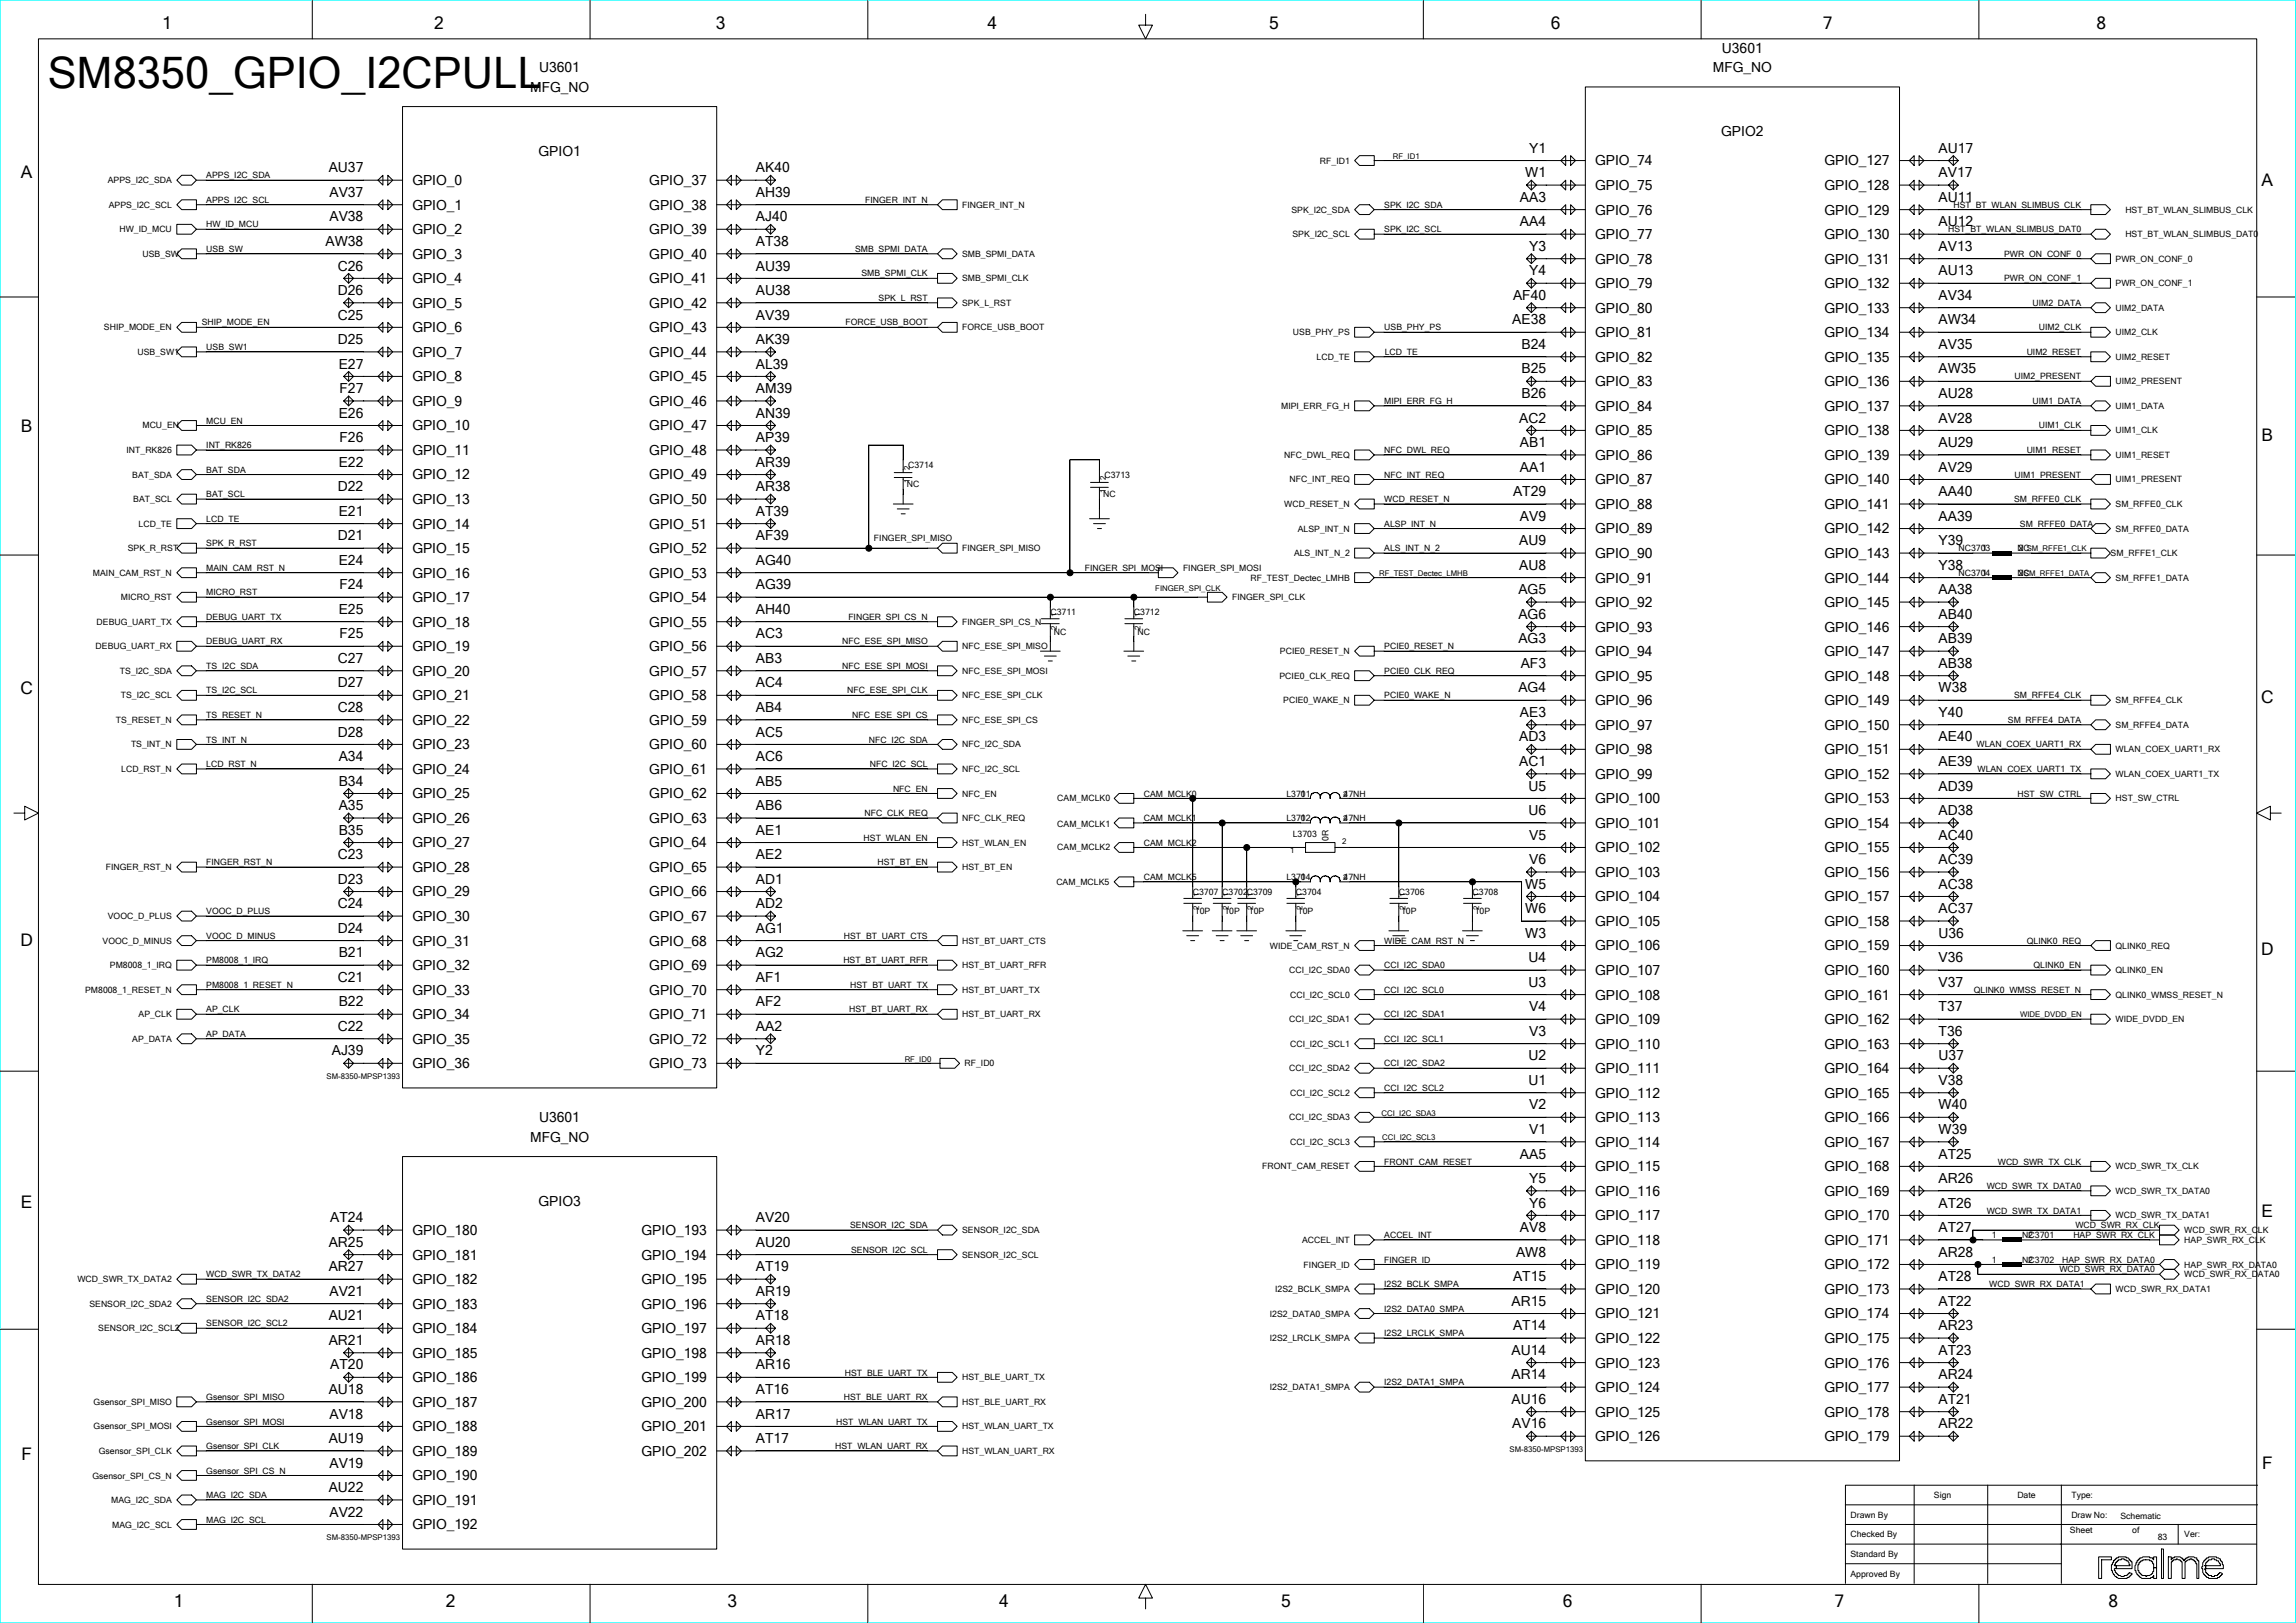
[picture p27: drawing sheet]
<svg xmlns="http://www.w3.org/2000/svg" width="297mm" height="210mm" viewBox="0 0 297 210" stroke-linecap="round" stroke-linejoin="round" font-family="sans-serif">
<defs><g id="words">
<text font-size="5.6" x="6.2" y="11.3">SM8350_GPIO_I2CPULL</text>
<g font-size="2.2">
<text x="21" y="3.8">1</text>
<text x="56.1" y="3.8">2</text>
<text x="92.6" y="3.8">3</text>
<text x="127.8" y="3.8">4</text>
<text x="164.2" y="3.8">5</text>
<text x="200.6" y="3.8">6</text>
<text x="235.8" y="3.8">7</text>
<text x="271.2" y="3.8">8</text>
<text x="2.7" y="23">A</text>
<text x="292.6" y="24.1">A</text>
<text x="2.7" y="55.9">B</text>
<text x="292.6" y="57">B</text>
<text x="2.6" y="89.8">C</text>
<text x="292.5" y="90.9">C</text>
<text x="2.6" y="122.4">D</text>
<text x="292.5" y="123.5">D</text>
<text x="2.7" y="156.3">E</text>
<text x="292.6" y="157.4">E</text>
<text x="2.8" y="188.9">F</text>
<text x="292.6" y="190.1">F</text>
<text x="22.5" y="208">1</text>
<text x="57.7" y="208">2</text>
<text x="94.1" y="208">3</text>
<text x="129.3" y="208">4</text>
<text x="165.7" y="208">5</text>
<text x="202.2" y="208">6</text>
<text x="237.3" y="208">7</text>
<text x="272.7" y="208">8</text>
</g>
<g font-size="1.8">
<text x="68.6" y="11.9">MFG_NO</text>
<text x="69.8" y="9.3">U3601</text>
<text x="221.6" y="9.3">MFG_NO</text>
<text x="222.7" y="6.8">U3601</text>
<text x="222.6" y="17.6">GPIO2</text>
<text x="42.5" y="22.3">AU37</text>
<text x="53.3" y="24">GPIO_0</text>
<text x="69.7" y="20.1">GPIO1</text>
<text x="84" y="24">GPIO_37</text>
<text x="97.8" y="22.3">AK40</text>
<text x="197.3" y="22.9">W1</text>
<text x="197.8" y="19.8">Y1</text>
<text x="206.3" y="21.4">GPIO_74</text>
<text x="236" y="21.4">GPIO_127</text>
<text x="250.8" y="22.9">AV17</text>
<text x="250.8" y="19.8">AU17</text>
<text x="42.6" y="28.7">AV38</text>
<text x="42.6" y="25.5">AV37</text>
<text x="53.3" y="27.1">GPIO_1</text>
<text x="84" y="27.1">GPIO_38</text>
<text x="97.8" y="28.7">AJ40</text>
<text x="97.8" y="25.5">AH39</text>
<text x="196.6" y="29.3">AA4</text>
<text x="196.6" y="26.1">AA3</text>
<text x="206.3" y="24.6">GPIO_75</text>
<text x="206.3" y="27.8">GPIO_76</text>
<text x="236" y="24.6">GPIO_128</text>
<text x="236" y="27.8">GPIO_129</text>
<text x="250.8" y="29.3">AU12</text>
<text x="250.8" y="26.1">AU11</text>
<text x="42.1" y="31.8">AW38</text>
<text x="43.7" y="35">C26</text>
<text x="53.3" y="30.3">GPIO_2</text>
<text x="53.3" y="33.5">GPIO_3</text>
<text x="84" y="30.3">GPIO_39</text>
<text x="84" y="33.5">GPIO_40</text>
<text x="97.8" y="35">AU39</text>
<text x="97.8" y="31.8">AT38</text>
<text x="197.8" y="35.6">Y4</text>
<text x="197.8" y="32.5">Y3</text>
<text x="206.3" y="30.9">GPIO_77</text>
<text x="206.3" y="34.1">GPIO_78</text>
<text x="236" y="30.9">GPIO_130</text>
<text x="236" y="34.1">GPIO_131</text>
<text x="250.8" y="35.6">AU13</text>
<text x="250.8" y="32.5">AV13</text>
<text x="43.7" y="41.3">C25</text>
<text x="43.7" y="38.2">D26</text>
<text x="53.3" y="36.7">GPIO_4</text>
<text x="53.3" y="39.8">GPIO_5</text>
<text x="84" y="36.7">GPIO_41</text>
<text x="84" y="39.8">GPIO_42</text>
<text x="97.8" y="41.3">AV39</text>
<text x="97.8" y="38.2">AU38</text>
<text x="195.6" y="42">AE38</text>
<text x="195.7" y="38.8">AF40</text>
<text x="206.3" y="37.3">GPIO_79</text>
<text x="206.3" y="40.5">GPIO_80</text>
<text x="236" y="37.3">GPIO_132</text>
<text x="236" y="40.5">GPIO_133</text>
<text x="250.8" y="42">AW34</text>
<text x="250.8" y="38.8">AV34</text>
<text x="43.7" y="44.5">D25</text>
<text x="43.8" y="47.7">E27</text>
<text x="53.3" y="43">GPIO_6</text>
<text x="53.3" y="46.2">GPIO_7</text>
<text x="84" y="43">GPIO_43</text>
<text x="84" y="46.2">GPIO_44</text>
<text x="97.8" y="47.7">AL39</text>
<text x="97.8" y="44.5">AK39</text>
<text x="196.8" y="45.2">B24</text>
<text x="206.3" y="43.6">GPIO_81</text>
<text x="206.3" y="46.8">GPIO_82</text>
<text x="236" y="43.6">GPIO_134</text>
<text x="236" y="46.8">GPIO_135</text>
<text x="250.8" y="45.2">AV35</text>
<text x="43.9" y="50.9">F27</text>
<text x="53.3" y="49.3">GPIO_8</text>
<text x="53.3" y="52.5">GPIO_9</text>
<text x="84" y="49.3">GPIO_45</text>
<text x="84" y="52.5">GPIO_46</text>
<text x="97.8" y="50.9">AM39</text>
<text x="196.8" y="51.5">B26</text>
<text x="196.8" y="48.3">B25</text>
<text x="206.3" y="50">GPIO_83</text>
<text x="206.3" y="53.2">GPIO_84</text>
<text x="236" y="50">GPIO_136</text>
<text x="236" y="53.2">GPIO_137</text>
<text x="250.8" y="51.5">AU28</text>
<text x="250.8" y="48.3">AW35</text>
<text x="43.8" y="54">E26</text>
<text x="43.9" y="57.2">F26</text>
<text x="53.3" y="55.7">GPIO_10</text>
<text x="53.3" y="58.9">GPIO_11</text>
<text x="84" y="55.7">GPIO_47</text>
<text x="84" y="58.9">GPIO_48</text>
<text x="97.8" y="57.2">AP39</text>
<text x="97.8" y="54">AN39</text>
<text x="196.5" y="54.7">AC2</text>
<text x="196.6" y="57.9">AB1</text>
<text x="206.3" y="56.3">GPIO_85</text>
<text x="206.3" y="59.5">GPIO_86</text>
<text x="236" y="56.3">GPIO_138</text>
<text x="236" y="59.5">GPIO_139</text>
<text x="250.8" y="57.9">AU29</text>
<text x="250.8" y="54.7">AV28</text>
<text x="43.7" y="63.6">D22</text>
<text x="43.8" y="60.4">E22</text>
<text x="53.3" y="62">GPIO_12</text>
<text x="53.3" y="65.2">GPIO_13</text>
<text x="84" y="62">GPIO_49</text>
<text x="84" y="65.2">GPIO_50</text>
<text x="97.8" y="63.6">AR38</text>
<text x="97.8" y="60.4">AR39</text>
<text x="195.7" y="64.2">AT29</text>
<text x="196.6" y="61">AA1</text>
<text x="206.3" y="62.7">GPIO_87</text>
<text x="206.3" y="65.9">GPIO_88</text>
<text x="236" y="62.7">GPIO_140</text>
<text x="236" y="65.9">GPIO_141</text>
<text x="250.8" y="64.2">AA40</text>
<text x="250.8" y="61">AV29</text>
<text x="43.7" y="69.9">D21</text>
<text x="43.8" y="66.7">E21</text>
<text x="53.3" y="68.4">GPIO_14</text>
<text x="53.3" y="71.6">GPIO_15</text>
<text x="84" y="68.4">GPIO_51</text>
<text x="84" y="71.6">GPIO_52</text>
<text x="97.8" y="69.9">AF39</text>
<text x="97.8" y="66.7">AT39</text>
<text x="196.5" y="70.6">AU9</text>
<text x="196.6" y="67.4">AV9</text>
<text x="206.3" y="69">GPIO_89</text>
<text x="236" y="69">GPIO_142</text>
<text x="250.8" y="70.6">Y39</text>
<text x="250.8" y="67.4">AA39</text>
<text x="43.8" y="73.1">E24</text>
<text x="43.9" y="76.3">F24</text>
<text x="53.3" y="74.7">GPIO_16</text>
<text x="53.3" y="77.9">GPIO_17</text>
<text x="84" y="74.7">GPIO_53</text>
<text x="84" y="77.9">GPIO_54</text>
<text x="97.8" y="76.3">AG39</text>
<text x="97.8" y="73.1">AG40</text>
<text x="196.4" y="76.9">AG5</text>
<text x="196.5" y="73.7">AU8</text>
<text x="206.3" y="72.2">GPIO_90</text>
<text x="206.3" y="75.4">GPIO_91</text>
<text x="236" y="72.2">GPIO_143</text>
<text x="236" y="75.4">GPIO_144</text>
<text x="250.8" y="76.9">AA38</text>
<text x="250.8" y="73.7">Y38</text>
<text x="43.8" y="79.4">E25</text>
<text x="43.9" y="82.6">F25</text>
<text x="53.3" y="81.1">GPIO_18</text>
<text x="84" y="81.1">GPIO_55</text>
<text x="97.8" y="82.6">AC3</text>
<text x="97.8" y="79.4">AH40</text>
<text x="196.4" y="83.2">AG3</text>
<text x="196.4" y="80.1">AG6</text>
<text x="206.3" y="78.5">GPIO_92</text>
<text x="206.3" y="81.7">GPIO_93</text>
<text x="236" y="78.5">GPIO_145</text>
<text x="236" y="81.7">GPIO_146</text>
<text x="250.8" y="83.2">AB39</text>
<text x="250.8" y="80.1">AB40</text>
<text x="43.7" y="89">D27</text>
<text x="43.7" y="85.8">C27</text>
<text x="53.3" y="84.3">GPIO_19</text>
<text x="53.3" y="87.4">GPIO_20</text>
<text x="84" y="84.3">GPIO_56</text>
<text x="84" y="87.4">GPIO_57</text>
<text x="97.8" y="89">AC4</text>
<text x="97.8" y="85.8">AB3</text>
<text x="196.4" y="89.6">AG4</text>
<text x="196.7" y="86.4">AF3</text>
<text x="206.3" y="84.9">GPIO_94</text>
<text x="206.3" y="88.1">GPIO_95</text>
<text x="236" y="84.9">GPIO_147</text>
<text x="236" y="88.1">GPIO_148</text>
<text x="250.8" y="89.6">W38</text>
<text x="250.8" y="86.4">AB38</text>
<text x="43.7" y="95.3">D28</text>
<text x="43.7" y="92.1">C28</text>
<text x="53.3" y="90.6">GPIO_21</text>
<text x="53.3" y="93.8">GPIO_22</text>
<text x="84" y="90.6">GPIO_58</text>
<text x="84" y="93.8">GPIO_59</text>
<text x="97.8" y="95.3">AC5</text>
<text x="97.8" y="92.1">AB4</text>
<text x="196.5" y="95.9">AD3</text>
<text x="196.6" y="92.8">AE3</text>
<text x="206.3" y="91.2">GPIO_96</text>
<text x="206.3" y="94.4">GPIO_97</text>
<text x="236" y="91.2">GPIO_149</text>
<text x="236" y="94.4">GPIO_150</text>
<text x="250.8" y="95.9">AE40</text>
<text x="250.8" y="92.8">Y40</text>
<text x="43.8" y="101.7">B34</text>
<text x="43.8" y="98.5">A34</text>
<text x="53.3" y="97">GPIO_23</text>
<text x="53.3" y="100.1">GPIO_24</text>
<text x="84" y="97">GPIO_60</text>
<text x="84" y="100.1">GPIO_61</text>
<text x="97.8" y="101.7">AB5</text>
<text x="97.8" y="98.5">AC6</text>
<text x="196.5" y="99.1">AC1</text>
<text x="206.3" y="97.6">GPIO_98</text>
<text x="206.3" y="100.8">GPIO_99</text>
<text x="236" y="97.6">GPIO_151</text>
<text x="236" y="100.8">GPIO_152</text>
<text x="250.8" y="99.1">AE39</text>
<text x="43.8" y="104.8">A35</text>
<text x="53.3" y="103.3">GPIO_25</text>
<text x="53.3" y="106.5">GPIO_26</text>
<text x="84" y="103.3">GPIO_62</text>
<text x="84" y="106.5">GPIO_63</text>
<text x="97.8" y="104.8">AB6</text>
<text x="197.7" y="105.5">U6</text>
<text x="197.7" y="102.3">U5</text>
<text x="206.3" y="103.9">GPIO_100</text>
<text x="206.3" y="107.1">GPIO_101</text>
<text x="236" y="103.9">GPIO_153</text>
<text x="236" y="107.1">GPIO_154</text>
<text x="250.8" y="105.5">AD38</text>
<text x="250.8" y="102.3">AD39</text>
<text x="43.7" y="111.2">C23</text>
<text x="43.8" y="108">B35</text>
<text x="53.3" y="109.7">GPIO_27</text>
<text x="53.3" y="112.8">GPIO_28</text>
<text x="84" y="109.7">GPIO_64</text>
<text x="84" y="112.8">GPIO_65</text>
<text x="97.8" y="111.2">AE2</text>
<text x="97.8" y="108">AE1</text>
<text x="197.8" y="111.8">V6</text>
<text x="197.8" y="108.6">V5</text>
<text x="206.3" y="110.3">GPIO_102</text>
<text x="206.3" y="113.5">GPIO_103</text>
<text x="236" y="110.3">GPIO_155</text>
<text x="236" y="113.5">GPIO_156</text>
<text x="250.8" y="111.8">AC39</text>
<text x="250.8" y="108.6">AC40</text>
<text x="43.7" y="117.5">C24</text>
<text x="43.7" y="114.4">D23</text>
<text x="53.3" y="116">GPIO_29</text>
<text x="53.3" y="119.2">GPIO_30</text>
<text x="84" y="116">GPIO_66</text>
<text x="84" y="119.2">GPIO_67</text>
<text x="97.8" y="117.5">AD2</text>
<text x="97.8" y="114.4">AD1</text>
<text x="197.3" y="118.2">W6</text>
<text x="197.3" y="115">W5</text>
<text x="206.3" y="116.6">GPIO_104</text>
<text x="206.3" y="119.8">GPIO_105</text>
<text x="236" y="116.6">GPIO_157</text>
<text x="236" y="119.8">GPIO_158</text>
<text x="250.8" y="118.2">AC37</text>
<text x="250.8" y="115">AC38</text>
<text x="43.7" y="120.7">D24</text>
<text x="43.8" y="123.9">B21</text>
<text x="53.3" y="122.3">GPIO_31</text>
<text x="53.3" y="125.5">GPIO_32</text>
<text x="84" y="122.3">GPIO_68</text>
<text x="84" y="125.5">GPIO_69</text>
<text x="97.8" y="123.9">AG2</text>
<text x="97.8" y="120.7">AG1</text>
<text x="197.3" y="121.3">W3</text>
<text x="197.7" y="124.5">U4</text>
<text x="206.3" y="123">GPIO_106</text>
<text x="236" y="123">GPIO_159</text>
<text x="250.8" y="124.5">V36</text>
<text x="250.8" y="121.3">U36</text>
<text x="43.7" y="127">C21</text>
<text x="43.8" y="130.2">B22</text>
<text x="53.3" y="128.7">GPIO_33</text>
<text x="53.3" y="131.9">GPIO_34</text>
<text x="84" y="128.7">GPIO_70</text>
<text x="84" y="131.9">GPIO_71</text>
<text x="97.8" y="130.2">AF2</text>
<text x="97.8" y="127">AF1</text>
<text x="197.7" y="127.7">U3</text>
<text x="197.8" y="130.9">V4</text>
<text x="206.3" y="126.2">GPIO_107</text>
<text x="206.3" y="129.3">GPIO_108</text>
<text x="236" y="126.2">GPIO_160</text>
<text x="236" y="129.3">GPIO_161</text>
<text x="250.8" y="130.9">T37</text>
<text x="250.8" y="127.7">V37</text>
<text x="42.9" y="136.6">AJ39</text>
<text x="43.7" y="133.4">C22</text>
<text x="53.3" y="135">GPIO_35</text>
<text x="84" y="135">GPIO_72</text>
<text x="97.8" y="136.6">Y2</text>
<text x="97.8" y="133.4">AA2</text>
<text x="197.7" y="137.2">U2</text>
<text x="197.8" y="134">V3</text>
<text x="206.3" y="132.5">GPIO_109</text>
<text x="206.3" y="135.7">GPIO_110</text>
<text x="236" y="132.5">GPIO_162</text>
<text x="236" y="135.7">GPIO_163</text>
<text x="250.8" y="137.2">U37</text>
<text x="250.8" y="134">T36</text>
<text x="53.3" y="138.2">GPIO_36</text>
<text x="84" y="138.2">GPIO_73</text>
<text x="197.7" y="140.4">U1</text>
<text x="197.8" y="143.6">V2</text>
<text x="206.3" y="138.9">GPIO_111</text>
<text x="206.3" y="142">GPIO_112</text>
<text x="236" y="138.9">GPIO_164</text>
<text x="236" y="142">GPIO_165</text>
<text x="250.8" y="143.6">W40</text>
<text x="250.8" y="140.4">V38</text>
<text x="68.6" y="147.7">MFG_NO</text>
<text x="69.8" y="145.2">U3601</text>
<text x="196.6" y="149.9">AA5</text>
<text x="197.8" y="146.7">V1</text>
<text x="206.3" y="145.2">GPIO_113</text>
<text x="206.3" y="148.4">GPIO_114</text>
<text x="236" y="145.2">GPIO_166</text>
<text x="236" y="148.4">GPIO_167</text>
<text x="250.8" y="149.9">AT25</text>
<text x="250.8" y="146.7">W39</text>
<text x="69.7" y="156">GPIO3</text>
<text x="197.8" y="153.1">Y5</text>
<text x="206.3" y="151.6">GPIO_115</text>
<text x="206.3" y="154.7">GPIO_116</text>
<text x="236" y="151.6">GPIO_168</text>
<text x="236" y="154.7">GPIO_169</text>
<text x="250.8" y="153.1">AR26</text>
<text x="42.5" y="161.3">AR25</text>
<text x="42.7" y="158.1">AT24</text>
<text x="53.3" y="159.8">GPIO_180</text>
<text x="83" y="159.8">GPIO_193</text>
<text x="97.8" y="161.3">AU20</text>
<text x="97.8" y="158.1">AV20</text>
<text x="196.6" y="159.4">AV8</text>
<text x="197.8" y="156.2">Y6</text>
<text x="206.3" y="157.9">GPIO_117</text>
<text x="206.3" y="161.1">GPIO_118</text>
<text x="236" y="157.9">GPIO_170</text>
<text x="236" y="161.1">GPIO_171</text>
<text x="250.8" y="159.4">AT27</text>
<text x="250.8" y="156.2">AT26</text>
<text x="42.5" y="164.5">AR27</text>
<text x="42.6" y="167.7">AV21</text>
<text x="53.3" y="163">GPIO_181</text>
<text x="53.3" y="166.1">GPIO_182</text>
<text x="83" y="163">GPIO_194</text>
<text x="83" y="166.1">GPIO_195</text>
<text x="97.8" y="167.7">AR19</text>
<text x="97.8" y="164.5">AT19</text>
<text x="195.7" y="165.8">AT15</text>
<text x="196.1" y="162.6">AW8</text>
<text x="206.3" y="164.2">GPIO_119</text>
<text x="206.3" y="167.4">GPIO_120</text>
<text x="236" y="164.2">GPIO_172</text>
<text x="236" y="167.4">GPIO_173</text>
<text x="250.8" y="165.8">AT28</text>
<text x="250.8" y="162.6">AR28</text>
<text x="42.5" y="170.8">AU21</text>
<text x="53.3" y="169.3">GPIO_183</text>
<text x="53.3" y="172.5">GPIO_184</text>
<text x="83" y="169.3">GPIO_196</text>
<text x="83" y="172.5">GPIO_197</text>
<text x="97.8" y="170.8">AT18</text>
<text x="195.5" y="168.9">AR15</text>
<text x="195.7" y="172.1">AT14</text>
<text x="206.3" y="170.6">GPIO_121</text>
<text x="206.3" y="173.8">GPIO_122</text>
<text x="236" y="170.6">GPIO_174</text>
<text x="236" y="173.8">GPIO_175</text>
<text x="250.8" y="172.1">AR23</text>
<text x="250.8" y="168.9">AT22</text>
<text x="42.5" y="174">AR21</text>
<text x="42.7" y="177.2">AT20</text>
<text x="53.3" y="175.7">GPIO_185</text>
<text x="53.3" y="178.8">GPIO_186</text>
<text x="83" y="175.7">GPIO_198</text>
<text x="83" y="178.8">GPIO_199</text>
<text x="97.8" y="177.2">AR16</text>
<text x="97.8" y="174">AR18</text>
<text x="195.5" y="178.5">AR14</text>
<text x="195.5" y="175.3">AU14</text>
<text x="206.3" y="176.9">GPIO_123</text>
<text x="236" y="176.9">GPIO_176</text>
<text x="250.8" y="178.5">AR24</text>
<text x="250.8" y="175.3">AT23</text>
<text x="42.5" y="180.4">AU18</text>
<text x="42.6" y="183.5">AV18</text>
<text x="53.3" y="182">GPIO_187</text>
<text x="53.3" y="185.2">GPIO_188</text>
<text x="83" y="182">GPIO_200</text>
<text x="83" y="185.2">GPIO_201</text>
<text x="97.8" y="183.5">AR17</text>
<text x="97.8" y="180.4">AT16</text>
<text x="195.5" y="181.6">AU16</text>
<text x="195.6" y="184.8">AV16</text>
<text x="206.3" y="180.1">GPIO_124</text>
<text x="206.3" y="183.3">GPIO_125</text>
<text x="236" y="180.1">GPIO_177</text>
<text x="236" y="183.3">GPIO_178</text>
<text x="250.8" y="184.8">AR22</text>
<text x="250.8" y="181.6">AT21</text>
<text x="42.5" y="186.7">AU19</text>
<text x="42.6" y="189.9">AV19</text>
<text x="53.3" y="188.4">GPIO_189</text>
<text x="53.3" y="191.5">GPIO_190</text>
<text x="83" y="188.4">GPIO_202</text>
<text x="97.8" y="186.7">AT17</text>
<text x="206.3" y="186.5">GPIO_126</text>
<text x="236" y="186.5">GPIO_179</text>
<text x="42.5" y="193.1">AU22</text>
<text x="42.6" y="196.2">AV22</text>
<text x="53.3" y="194.7">GPIO_191</text>
<text x="53.3" y="197.9">GPIO_192</text>
</g>
<g font-size="1.1">
<text x="13.9" y="23.7">APPS_I2C_SDA</text>
<text x="26.7" y="23.1">APPS_I2C_SDA</text>
<text x="170.7" y="21.2">RF_ID1</text>
<text x="14.1" y="26.9">APPS_I2C_SCL</text>
<text x="26.7" y="26.2">APPS_I2C_SCL</text>
<text x="26.7" y="29.4">HW_ID_MCU</text>
<text x="111.9" y="26.2">FINGER_INT_N</text>
<text x="124.5" y="26.9">FINGER_INT_N</text>
<text x="167.1" y="27.5">SPK_I2C_SDA</text>
<text x="179.1" y="26.9">SPK_I2C_SDA</text>
<text x="252.7" y="26.9">HST_BT_WLAN_SLIMBUS_CLK</text>
<text x="274.9" y="27.5">HST_BT_WLAN_SLIMBUS_CLK</text>
<text x="15.5" y="30">HW_ID_MCU</text>
<text x="18.4" y="33.2">USB_SW</text>
<text x="26.7" y="32.6">USB_SW</text>
<text x="110.6" y="32.6">SMB_SPMI_DATA</text>
<text x="111.4" y="35.8">SMB_SPMI_CLK</text>
<text x="124.5" y="33.2">SMB_SPMI_DATA</text>
<text x="167.2" y="30.7">SPK_I2C_SCL</text>
<text x="179.1" y="30">SPK_I2C_SCL</text>
<text x="252" y="30">HST_BT_WLAN_SLIMBUS_DAT0</text>
<text x="259.3" y="33.2">PWR_ON_CONF_0</text>
<text x="273.7" y="33.9">PWR_ON_CONF_0</text>
<text x="274.9" y="30.7">HST_BT_WLAN_SLIMBUS_DAT0</text>
<text x="113.7" y="38.9">SPK_L_RST</text>
<text x="124.5" y="39.6">SPK_L_RST</text>
<text x="124.5" y="36.4">SMB_SPMI_CLK</text>
<text x="259.3" y="36.4">PWR_ON_CONF_1</text>
<text x="262.9" y="39.6">UIM2_DATA</text>
<text x="273.7" y="40.2">UIM2_DATA</text>
<text x="273.7" y="37">PWR_ON_CONF_1</text>
<text x="13.5" y="42.7">SHIP_MODE_EN</text>
<text x="17.8" y="45.9">USB_SW1</text>
<text x="26.1" y="42.1">SHIP_MODE_EN</text>
<text x="26.7" y="45.3">USB_SW1</text>
<text x="109.4" y="42.1">FORCE_USB_BOOT</text>
<text x="124.5" y="42.7">FORCE_USB_BOOT</text>
<text x="167.2" y="43.4">USB_PHY_PS</text>
<text x="170.3" y="46.6">LCD_TE</text>
<text x="179.1" y="42.7">USB_PHY_PS</text>
<text x="179.1" y="45.9">LCD_TE</text>
<text x="262.2" y="45.9">UIM2_RESET</text>
<text x="263.7" y="42.7">UIM2_CLK</text>
<text x="273.7" y="43.4">UIM2_CLK</text>
<text x="273.7" y="46.6">UIM2_RESET</text>
<text x="165.7" y="52.9">MIPI_ERR_FG_H</text>
<text x="179.1" y="52.3">MIPI_ERR_FG_H</text>
<text x="260.6" y="49.1">UIM2_PRESENT</text>
<text x="262.9" y="52.3">UIM1_DATA</text>
<text x="273.7" y="49.7">UIM2_PRESENT</text>
<text x="273.7" y="52.9">UIM1_DATA</text>
<text x="16.4" y="58.6">INT_RK826</text>
<text x="18.4" y="55.4">MCU_EN</text>
<text x="26.7" y="54.8">MCU_EN</text>
<text x="26.7" y="58">INT_RK826</text>
<text x="166.1" y="59.3">NFC_DWL_REQ</text>
<text x="179.1" y="58.6">NFC_DWL_REQ</text>
<text x="262.2" y="58.6">UIM1_RESET</text>
<text x="263.7" y="55.4">UIM1_CLK</text>
<text x="273.7" y="56.1">UIM1_CLK</text>
<text x="273.7" y="59.3">UIM1_RESET</text>
<text x="17.1" y="61.8">BAT_SDA</text>
<text x="17.2" y="65">BAT_SCL</text>
<text x="26.7" y="61.2">BAT_SDA</text>
<text x="26.7" y="64.3">BAT_SCL</text>
<text x="117.3" y="63.1">NC</text>
<text x="117.5" y="60.5">C3714</text>
<text x="142.7" y="64.3">NC</text>
<text x="142.9" y="61.8">C3713</text>
<text x="166.1" y="65.6">WCD_RESET_N</text>
<text x="166.8" y="62.4">NFC_INT_REQ</text>
<text x="179.1" y="61.8">NFC_INT_REQ</text>
<text x="179.1" y="65">WCD_RESET_N</text>
<text x="260.5" y="65">SM_RFFE0_CLK</text>
<text x="260.6" y="61.8">UIM1_PRESENT</text>
<text x="273.7" y="62.4">UIM1_PRESENT</text>
<text x="273.7" y="65.6">SM_RFFE0_CLK</text>
<text x="16.5" y="71.3">SPK_R_RST</text>
<text x="17.9" y="68.1">LCD_TE</text>
<text x="26.7" y="70.7">SPK_R_RST</text>
<text x="26.7" y="67.5">LCD_TE</text>
<text x="113.1" y="70">FINGER_SPI_MISO</text>
<text x="124.5" y="71.3">FINGER_SPI_MISO</text>
<text x="167.4" y="72">ALS_INT_N_2</text>
<text x="167.9" y="68.8">ALSP_INT_N</text>
<text x="179.1" y="68.1">ALSP_INT_N</text>
<text x="179.1" y="71.3">ALS_INT_N_2</text>
<text x="253.3" y="71.3">NC3703</text>
<text x="256.4" y="71.3">1</text>
<text x="261" y="71.3">NCSM_RFFE1_CLK</text>
<text x="261.1" y="71.3">2</text>
<text x="261.3" y="68.1">SM_RFFE0_DATA</text>
<text x="273" y="72">SM_RFFE1_CLK</text>
<text x="273.7" y="68.8">SM_RFFE0_DATA</text>
<text x="12" y="74.5">MAIN_CAM_RST_N</text>
<text x="15.6" y="77.7">MICRO_RST</text>
<text x="26.7" y="73.9">MAIN_CAM_RST_N</text>
<text x="26.7" y="77">MICRO_RST</text>
<text x="140.3" y="73.9">FINGER_SPI_MOSI</text>
<text x="153" y="73.9">FINGER_SPI_MOSI</text>
<text x="159.4" y="77.7">FINGER_SPI_CLK</text>
<text x="161.8" y="75.1">RF_TEST_Dectec_LMHB</text>
<text x="253.3" y="74.5">NC3704</text>
<text x="256.4" y="74.5">1</text>
<text x="261" y="74.5">NC</text>
<text x="261.1" y="74.5">2SM_RFFE1_DATA</text>
<text x="273.7" y="75.1">SM_RFFE1_DATA</text>
<text x="12.5" y="80.8">DEBUG_UART_TX</text>
<text x="26.7" y="80.2">DEBUG_UART_TX</text>
<text x="26.7" y="83.4">DEBUG_UART_RX</text>
<text x="108.9" y="83.4">NFC_ESE_SPI_MISO</text>
<text x="109.7" y="80.2">FINGER_SPI_CS_N</text>
<text x="124.5" y="80.8">FINGER_SPI_CS_N</text>
<text x="135.9" y="79.6">C3711</text>
<text x="136.3" y="82.1">NC</text>
<text x="146.7" y="79.6">C3712</text>
<text x="147.1" y="82.1">NC</text>
<text x="12.4" y="84">DEBUG_UART_RX</text>
<text x="15.5" y="87.2">TS_I2C_SDA</text>
<text x="26.7" y="86.5">TS_I2C_SDA</text>
<text x="26.7" y="89.7">TS_I2C_SCL</text>
<text x="108.9" y="86.5">NFC_ESE_SPI_MOSI</text>
<text x="109.6" y="89.7">NFC_ESE_SPI_CLK</text>
<text x="124.5" y="84">NFC_ESE_SPI_MISO</text>
<text x="124.5" y="87.2">NFC_ESE_SPI_MOSI</text>
<text x="165.5" y="87.8">PCIE0_CLK_REQ</text>
<text x="165.6" y="84.6">PCIE0_RESET_N</text>
<text x="179.1" y="84">PCIE0_RESET_N</text>
<text x="179.1" y="87.2">PCIE0_CLK_REQ</text>
<text x="15" y="93.5">TS_RESET_N</text>
<text x="15.6" y="90.4">TS_I2C_SCL</text>
<text x="26.7" y="92.9">TS_RESET_N</text>
<text x="110.2" y="92.9">NFC_ESE_SPI_CS</text>
<text x="124.5" y="90.4">NFC_ESE_SPI_CLK</text>
<text x="124.5" y="93.5">NFC_ESE_SPI_CS</text>
<text x="166" y="91">PCIE0_WAKE_N</text>
<text x="179.1" y="90.4">PCIE0_WAKE_N</text>
<text x="259.7" y="93.5">SM_RFFE4_DATA</text>
<text x="260.5" y="90.4">SM_RFFE4_CLK</text>
<text x="273.7" y="91">SM_RFFE4_CLK</text>
<text x="273.7" y="94.2">SM_RFFE4_DATA</text>
<text x="15.7" y="99.9">LCD_RST_N</text>
<text x="16.9" y="96.7">TS_INT_N</text>
<text x="26.7" y="96.1">TS_INT_N</text>
<text x="26.7" y="99.2">LCD_RST_N</text>
<text x="112.4" y="96.1">NFC_I2C_SDA</text>
<text x="112.5" y="99.2">NFC_I2C_SCL</text>
<text x="124.5" y="96.7">NFC_I2C_SDA</text>
<text x="124.5" y="99.9">NFC_I2C_SCL</text>
<text x="255.7" y="96.7">WLAN_COEX_UART1_RX</text>
<text x="255.8" y="99.9">WLAN_COEX_UART1_TX</text>
<text x="273.7" y="100.5">WLAN_COEX_UART1_TX</text>
<text x="273.7" y="97.3">WLAN_COEX_UART1_RX</text>
<text x="111.8" y="105.6">NFC_CLK_REQ</text>
<text x="115.5" y="102.4">NFC_EN</text>
<text x="124.5" y="103.1">NFC_EN</text>
<text x="124.5" y="106.2">NFC_CLK_REQ</text>
<text x="136.8" y="107">CAM_MCLK1</text>
<text x="136.8" y="103.7">CAM_MCLK0</text>
<text x="147.9" y="106.2">CAM_MCLK1</text>
<text x="147.9" y="103.1">CAM_MCLK0</text>
<text x="166.4" y="106.2">L3702</text>
<text x="166.4" y="103.1">L3701</text>
<text x="168.3" y="106.2">1</text>
<text x="168.3" y="103.1">1</text>
<text x="173.8" y="106.2">47NH</text>
<text x="173.8" y="103.1">47NH</text>
<text x="261" y="103.1">HST_SW_CTRL</text>
<text x="273.7" y="103.7">HST_SW_CTRL</text>
<text x="13.7" y="112.6">FINGER_RST_N</text>
<text x="26.7" y="112">FINGER_RST_N</text>
<text x="111.7" y="108.8">HST_WLAN_EN</text>
<text x="113.5" y="112">HST_BT_EN</text>
<text x="124.5" y="109.4">HST_WLAN_EN</text>
<text x="124.5" y="112.6">HST_BT_EN</text>
<text x="136.8" y="110">CAM_MCLK2</text>
<text x="147.9" y="109.4">CAM_MCLK2</text>
<text x="147.9" y="113.9">CAM_MCLK5</text>
<text x="166.4" y="113.9">L3704</text>
<text x="167.2" y="108.3">L3703</text>
<text x="168.3" y="113.9">1</text>
<text x="171.9" y="108.8" transform="rotate(-90 171.9 108.8)">0R</text>
<text x="173.8" y="113.9">47NH</text>
<text x="13.9" y="118.9">VOOC_D_PLUS</text>
<text x="26.7" y="118.3">VOOC_D_PLUS</text>
<text x="136.6" y="114.5">CAM_MCLK5</text>
<text x="154.3" y="115.8">C3707 C3702C3709</text>
<text x="154.6" y="118.3">10P</text>
<text x="158.4" y="118.3">10P</text>
<text x="161.6" y="118.3">10P</text>
<text x="167.6" y="115.8">C3704</text>
<text x="167.9" y="118.3">10P</text>
<text x="181" y="115.8">C3706</text>
<text x="181.2" y="118.3">10P</text>
<text x="190.5" y="115.8">C3708</text>
<text x="190.8" y="118.3">10P</text>
<text x="13.3" y="122.1">VOOC_D_MINUS</text>
<text x="14.2" y="125.3">PM8008_1_IRQ</text>
<text x="26.7" y="121.5">VOOC_D_MINUS</text>
<text x="26.7" y="124.6">PM8008_1_IRQ</text>
<text x="109.1" y="124.6">HST_BT_UART_RFR</text>
<text x="109.2" y="121.5">HST_BT_UART_CTS</text>
<text x="124.5" y="122.1">HST_BT_UART_CTS</text>
<text x="124.5" y="125.3">HST_BT_UART_RFR</text>
<text x="164.3" y="122.7">WIDE_CAM_RST_N</text>
<text x="166.8" y="125.9">CCI_I2C_SDA0</text>
<text x="179.1" y="122.1">WIDE_CAM_RST_N</text>
<text x="179.1" y="125.3">CCI_I2C_SDA0</text>
<text x="262.2" y="122.1">QLINK0_REQ</text>
<text x="263" y="125.3">QLINK0_EN</text>
<text x="273.7" y="122.7">QLINK0_REQ</text>
<text x="273.7" y="125.9">QLINK0_EN</text>
<text x="11" y="128.5">PM8008_1_RESET_N</text>
<text x="17.9" y="131.6">AP_CLK</text>
<text x="26.7" y="127.8">PM8008_1_RESET_N</text>
<text x="26.7" y="131">AP_CLK</text>
<text x="109.8" y="131">HST_BT_UART_RX</text>
<text x="110" y="127.8">HST_BT_UART_TX</text>
<text x="124.5" y="128.5">HST_BT_UART_TX</text>
<text x="124.5" y="131.6">HST_BT_UART_RX</text>
<text x="166.9" y="129.1">CCI_I2C_SCL0</text>
<text x="179.1" y="128.5">CCI_I2C_SCL0</text>
<text x="179.1" y="131.6">CCI_I2C_SDA1</text>
<text x="255.3" y="128.5">QLINK0_WMSS_RESET_N</text>
<text x="273.7" y="129.1">QLINK0_WMSS_RESET_N</text>
<text x="17.1" y="134.8">AP_DATA</text>
<text x="26.7" y="134.2">AP_DATA</text>
<text x="124.8" y="138">RF_ID0</text>
<text x="166.8" y="132.3">CCI_I2C_SDA1</text>
<text x="166.9" y="135.4">CCI_I2C_SCL1</text>
<text x="179.1" y="134.8">CCI_I2C_SCL1</text>
<text x="179.1" y="138">CCI_I2C_SDA2</text>
<text x="273.7" y="132.3">WIDE_DVDD_EN</text>
<text x="166.8" y="138.6">CCI_I2C_SDA2</text>
<text x="166.9" y="141.8">CCI_I2C_SCL2</text>
<text x="179.1" y="141.2">CCI_I2C_SCL2</text>
<text x="166.8" y="145">CCI_I2C_SDA3</text>
<text x="166.9" y="148.1">CCI_I2C_SCL3</text>
<text x="163.3" y="151.3">FRONT_CAM_RESET</text>
<text x="179.1" y="150.7">FRONT_CAM_RESET</text>
<text x="257" y="153.8">WCD_SWR_TX_DATA0</text>
<text x="258.4" y="150.7">WCD_SWR_TX_CLK</text>
<text x="273.7" y="151.3">WCD_SWR_TX_CLK</text>
<text x="273.7" y="154.5">WCD_SWR_TX_DATA0</text>
<text x="110" y="158.9">SENSOR_I2C_SDA</text>
<text x="124.5" y="159.6">SENSOR_I2C_SDA</text>
<text x="168.4" y="160.8">ACCEL_INT</text>
<text x="179.1" y="160.2">ACCEL_INT</text>
<text x="257" y="157">WCD_SWR_TX_DATA1</text>
<text x="257.7" y="160.2">1</text>
<text x="261.6" y="160.2">NC3701</text>
<text x="262.4" y="160.2">2</text>
<text x="268.2" y="160.2">HAP_SWR_RX_CLK</text>
<text x="268.5" y="158.9">WCD_SWR_RX_CLK</text>
<text x="273.7" y="157.7">WCD_SWR_TX_DATA1</text>
<text x="282.6" y="160.8">HAP_SWR_RX_CLK</text>
<text x="282.6" y="159.6">WCD_SWR_RX_CLK</text>
<text x="10" y="165.9">WCD_SWR_TX_DATA2</text>
<text x="26.7" y="165.3">WCD_SWR_TX_DATA2</text>
<text x="110.1" y="162.1">SENSOR_I2C_SCL</text>
<text x="124.5" y="162.7">SENSOR_I2C_SCL</text>
<text x="164.9" y="167.2">I2S2_BCLK_SMPA</text>
<text x="168.6" y="164">FINGER_ID</text>
<text x="179.1" y="166.5">I2S2_BCLK_SMPA</text>
<text x="179.1" y="163.4">FINGER_ID</text>
<text x="257.3" y="166.5">WCD_SWR_RX_DATA1</text>
<text x="257.7" y="163.4">1</text>
<text x="261.6" y="163.4">NC3702</text>
<text x="262.4" y="163.4">2</text>
<text x="266.4" y="164.6">WCD_SWR_RX_DATA0</text>
<text x="266.8" y="163.4">HAP_SWR_RX_DATA0</text>
<text x="273.7" y="167.2">WCD_SWR_RX_DATA1</text>
<text x="282.6" y="165.3">WCD_SWR_RX_DATA0</text>
<text x="282.6" y="164">HAP_SWR_RX_DATA0</text>
<text x="11.6" y="169.1">SENSOR_I2C_SDA2</text>
<text x="12.7" y="172.3">SENSOR_I2C_SCL2</text>
<text x="26.7" y="171.6">SENSOR_I2C_SCL2</text>
<text x="26.7" y="168.5">SENSOR_I2C_SDA2</text>
<text x="164.3" y="170.4">I2S2_DATA0_SMPA</text>
<text x="164.3" y="173.5">I2S2_LRCLK_SMPA</text>
<text x="179.1" y="169.7">I2S2_DATA0_SMPA</text>
<text x="179.1" y="172.9">I2S2_LRCLK_SMPA</text>
<text x="109.3" y="178">HST_BLE_UART_TX</text>
<text x="124.5" y="178.6">HST_BLE_UART_TX</text>
<text x="164.3" y="179.9">I2S2_DATA1_SMPA</text>
<text x="179.1" y="179.2">I2S2_DATA1_SMPA</text>
<text x="12.1" y="181.8">Gsensor_SPI_MISO</text>
<text x="12.1" y="185">Gsensor_SPI_MOSI</text>
<text x="26.7" y="181.2">Gsensor_SPI_MISO</text>
<text x="26.7" y="184.3">Gsensor_SPI_MOSI</text>
<text x="108.2" y="184.3">HST_WLAN_UART_TX</text>
<text x="109.2" y="181.2">HST_BLE_UART_RX</text>
<text x="124.5" y="185">HST_WLAN_UART_TX</text>
<text x="124.5" y="181.8">HST_BLE_UART_RX</text>
<text x="12" y="191.3">Gsensor_SPI_CS_N</text>
<text x="12.8" y="188.1">Gsensor_SPI_CLK</text>
<text x="26.7" y="187.5">Gsensor_SPI_CLK</text>
<text x="26.7" y="190.7">Gsensor_SPI_CS_N</text>
<text x="108" y="187.5">HST_WLAN_UART_RX</text>
<text x="124.5" y="188.1">HST_WLAN_UART_RX</text>
<text x="14.4" y="194.5">MAG_I2C_SDA</text>
<text x="14.5" y="197.7">MAG_I2C_SCL</text>
<text x="26.7" y="193.8">MAG_I2C_SDA</text>
<text x="26.7" y="197">MAG_I2C_SCL</text>
<text x="239.4" y="196.4">Drawn By</text>
<text x="250.2" y="193.8">Sign</text>
<text x="261" y="193.8">Date</text>
<text x="267.9" y="193.8">Type:</text>
<text x="267.9" y="196.4">Draw No:</text>
<text x="274.3" y="196.5">Schematic</text>
<text x="239.4" y="198.9">Checked By</text>
<text x="239.4" y="201.5">Standard By</text>
<text x="267.8" y="198.4">Sheet</text>
<text x="275.8" y="198.4">of</text>
<text x="279.1" y="199.3">83</text>
<text x="282.6" y="198.9">Ver:</text>
<text x="239.4" y="204">Approved By</text>
</g>
<g font-size="1">
<text x="180.2" y="20.5">RF_ID1</text>
<text x="117.7" y="62.5" transform="rotate(-90 117.7 62.5)">1</text>
<text x="117.7" y="60.8" transform="rotate(-90 117.7 60.8)">2</text>
<text x="143.1" y="63.8" transform="rotate(-90 143.1 63.8)">1</text>
<text x="143.1" y="62.1" transform="rotate(-90 143.1 62.1)">2</text>
<text x="149.4" y="76.4">FINGER_SPI_CLK</text>
<text x="178.4" y="74.5">RF_TEST_Dectec_LMHB</text>
<text x="136.7" y="81.6" transform="rotate(-90 136.7 81.6)">2</text>
<text x="136.7" y="79.8" transform="rotate(-90 136.7 79.8)">1</text>
<text x="147.5" y="81.6" transform="rotate(-90 147.5 81.6)">2</text>
<text x="147.5" y="79.8" transform="rotate(-90 147.5 79.8)">1</text>
<text x="173.7" y="106.3">2</text>
<text x="173.7" y="103.1">2</text>
<text x="166.9" y="110.4">1</text>
<text x="173.6" y="109.2">2</text>
<text x="173.7" y="113.9">2</text>
<text x="155.1" y="117.8" transform="rotate(-90 155.1 117.8)">2</text>
<text x="155.1" y="116" transform="rotate(-90 155.1 116)">1</text>
<text x="158.9" y="117.8" transform="rotate(-90 158.9 117.8)">2</text>
<text x="158.9" y="116" transform="rotate(-90 158.9 116)">1</text>
<text x="162.1" y="117.8" transform="rotate(-90 162.1 117.8)">2</text>
<text x="162.1" y="116" transform="rotate(-90 162.1 116)">1</text>
<text x="168.5" y="117.8" transform="rotate(-90 168.5 117.8)">2</text>
<text x="168.5" y="116" transform="rotate(-90 168.5 116)">1</text>
<text x="181.8" y="117.8" transform="rotate(-90 181.8 117.8)">2</text>
<text x="181.8" y="116" transform="rotate(-90 181.8 116)">1</text>
<text x="191.3" y="117.8" transform="rotate(-90 191.3 117.8)">2</text>
<text x="191.3" y="116" transform="rotate(-90 191.3 116)">1</text>
<text x="261.3" y="131.6">WIDE_DVDD_EN</text>
<text x="117" y="137.4">RF_ID0</text>
<text x="42.3" y="139.6">SM-8350-MPSP1393</text>
<text x="178.7" y="144.3">CCI_I2C_SDA3</text>
<text x="178.8" y="147.5">CCI_I2C_SCL3</text>
<text x="195.3" y="187.9">SM-8350-MPSP1393</text>
<text x="42.3" y="199.3">SM-8350-MPSP1393</text>
</g>
</g></defs>
<path d="M0 0h296.9v210h-296.9z" fill="none" stroke="#0ff" stroke-width=".13"/>
<g fill="none" stroke="#000" stroke-width=".13">
<path d="M5 5h286.9v200h-286.9zM40.4 .1v4.9M52.1 13.8h40.6v127h-40.6zM76.3 .1v4.9M112.3 .1v4.9M148.2 1.9v1.3h.9l-.9 1.8-.9-1.8h.9M184.1 .1v4.9M205.1 11.3h40.6v177.7h-40.6zM220 .1v4.9M256 .1v4.9M0 38.4h5M22.9 23.3l.6-.6h1.3l.6 .6-.6 .7h-1.3z"/>
<path d="M22.9 26.5l.6-.6h1.9v1.2h-1.9zM22.9 32.8l.6-.6h1.9v1.3h-1.9zM22.9 29h1.9l.6 .7-.6 .6h-1.9zM25.4 32.8h26.7M25.4 26.5h26.7M25.4 23.3h26.7M25.4 29.7h26.7M44.5 36l.6-.6 .6 .6-.6 .7-.6-.7h7.6M44.5 39.2l.6-.6 .6 .6-.6 .6-.6-.6h7.6M45.1 35.4v1.3M45.1 38.5v1.3M48.9 39.2l.6-.6v1.2z"/>
<path d="M49.5 22.7v1.3l-.6-.7zM49.5 25.9v1.2l-.6-.6zM49.5 29v1.3l-.6-.6zM49.5 32.2v1.3l-.6-.7zM49.5 35.4v1.3l-.6-.7zM50.2 22.7l.6 .6-.6 .7zM50.2 25.9l.6 .6-.6 .6zM50.2 29l.6 .7-.6 .6zM50.2 32.2l.6 .6-.6 .7zM50.2 35.4l.6 .6-.6 .7zM50.2 38.6l.6 .6-.6 .6zM92.7 23.3h7.6l-.6 .7-.7-.7 .7-.6 .6 .6"/>
<path d="M92.7 29.7h7.6l-.6 .6-.7-.6 .7-.7 .6 .7M92.7 39.2h28.6M92.7 36h28.6M92.7 32.8h28.6M92.7 26.5h28.6M94 23.3l.6-.6v1.3zM94 26.5l.6-.6v1.2zM94 29.7l.6-.7v1.3zM94 32.8l.6-.6v1.3zM94 36l.6-.6v1.3zM94 39.2l.6-.6v1.2zM95.2 22.7l.7 .6-.7 .7z"/>
<path d="M95.2 25.9l.7 .6-.7 .6zM95.2 29l.7 .7-.7 .6zM95.2 32.2l.7 .6-.7 .7zM95.2 35.4l.7 .6-.7 .7zM95.2 38.6l.7 .6-.7 .6zM99.7 22.7v1.3M99.7 29v1.3M121.3 32.8l.6-.6h1.3l.6 .6-.6 .7h-1.3zM121.3 38.6h1.9l.6 .6-.6 .6h-1.9zM121.3 35.4h1.9l.6 .6-.6 .7h-1.9zM121.9 25.9h1.9v1.2h-1.9l-.6-.6zM175.2 30.3l.7-.6h1.9v1.2h-1.9z"/>
<path d="M175.2 27.1l.7-.6h1.2l.7 .6-.7 .7h-1.2zM175.2 20.8l.7-.7h1.9v1.3h-1.9zM177.8 30.3h27.3M177.8 27.1h27.3M177.8 20.8h27.3M197.5 33.5l.6-.7 .6 .7-.6 .6-.6-.6h7.6M197.5 36.7l.6-.7 .6 .7-.6 .6-.6-.6h7.6M197.5 39.8l.6-.6 .6 .6-.6 .6-.6-.6h7.6M197.5 24l.6-.7 .6 .7-.6 .6-.6-.6h7.6M198.1 23.3v1.3M198.1 32.8v1.3M198.1 36v1.3"/>
<path d="M198.1 39.2v1.2M202.5 20.1v1.3l-.6-.6zM202.5 23.3v1.3l-.6-.6zM202.5 26.5v1.3l-.6-.7zM202.5 29.7v1.2l-.6-.6zM202.5 32.8v1.3l-.6-.6zM202.5 36v1.3l-.6-.6zM202.5 39.2v1.2l-.6-.6zM203.2 20.1l.6 .7-.6 .6zM203.2 23.3l.6 .7-.6 .6zM203.2 26.5l.6 .6-.6 .7zM203.2 29.7l.6 .6-.6 .6z"/>
<path d="M203.2 32.8l.6 .7-.6 .6zM203.2 36l.6 .7-.6 .6zM203.2 39.2l.6 .6-.6 .6zM245.7 24h7.6l-.6 .6-.7-.6 .7-.7 .6 .7M245.7 20.8h7.6l-.6 .6-.7-.6 .7-.7 .6 .7M245.7 39.8h24.8M245.7 30.3h24.8M245.7 27.1h24.8M245.7 33.5h24.8M245.7 36.7h24.8M247 20.8l.6-.7v1.3zM247 24l.6-.7v1.3z"/>
<path d="M247 27.1l.6-.6v1.3zM247 30.3l.6-.6v1.2zM247 33.5l.6-.7v1.3zM247 36.7l.6-.7v1.3zM247 39.8l.6-.6v1.2zM248.2 20.1l.7 .7-.7 .6zM248.2 23.3l.7 .7-.7 .6zM248.2 26.5l.7 .6-.7 .7zM248.2 29.7l.7 .6-.7 .6zM248.2 32.8l.7 .7-.7 .6zM248.2 36l.7 .7-.7 .6zM248.2 39.2l.7 .6-.7 .6z"/>
<path d="M252.7 20.1v1.3M252.7 23.3v1.3M270.5 26.5h1.9l.6 .6-.6 .7h-1.9zM270.5 30.3l.6-.6h1.3l.6 .6-.6 .6h-1.3zM270.5 39.8l.6-.6h1.3l.6 .6-.6 .6h-1.3zM271.1 32.8h1.9v1.3h-1.9l-.6-.6zM271.1 36h1.9v1.3h-1.9l-.6-.6zM291.9 38.4h5M22.9 42.4l.6-.7h1.9v1.3h-1.9zM22.9 55.1l.6-.7h1.9v1.3h-1.9zM22.9 57.6h1.9l.6 .6-.6 .7h-1.9zM22.9 45.5l.6-.6h1.9v1.3h-1.9z"/>
<path d="M25.4 42.4h26.7M25.4 45.5h26.7M25.4 55.1h26.7M25.4 58.2h26.7M44.5 48.7l.6-.6 .6 .6-.6 .6-.6-.6h7.6M44.5 51.9l.6-.7 .6 .7-.6 .6-.6-.6h7.6M45.1 48.1v1.2M45.1 51.2v1.3M49.5 41.7v1.3l-.6-.6zM49.5 44.9v1.3l-.6-.7zM49.5 48.1v1.2l-.6-.6zM49.5 51.2v1.3l-.6-.6z"/>
<path d="M49.5 54.4v1.3l-.6-.6zM49.5 57.6v1.3l-.6-.7zM50.2 41.7l.6 .7-.6 .6zM50.2 44.9l.6 .6-.6 .7zM50.2 48.1l.6 .6-.6 .6zM50.2 51.2l.6 .7-.6 .6zM50.2 54.4l.6 .7-.6 .6zM50.2 57.6l.6 .6-.6 .7zM92.7 55.1h7.6l-.6 .6-.7-.6 .7-.7 .6 .7M92.7 58.2h7.6l-.6 .7-.7-.7 .7-.6 .6 .6M92.7 45.5h7.6l-.6 .7-.7-.7 .7-.6 .6 .6M92.7 51.9h7.6l-.6 .6-.7-.6 .7-.7 .6 .7"/>
<path d="M92.7 48.7h7.6l-.6 .6-.7-.6 .7-.6 .6 .6M92.7 42.4h28.6M94 42.4l.6-.7v1.3zM94 45.5l.6-.6v1.3zM94 48.7l.6-.6v1.2zM94 51.9l.6-.7v1.3zM94 55.1l.6-.7v1.3zM94 58.2l.6-.6v1.3zM95.2 41.7l.7 .7-.7 .6zM95.2 44.9l.7 .6-.7 .7zM95.2 48.1l.7 .6-.7 .6zM95.2 51.2l.7 .7-.7 .6z"/>
<path d="M95.2 54.4l.7 .7-.7 .6zM95.2 57.6l.7 .6-.7 .7zM99.7 44.9v1.3M99.7 48.1v1.2M99.7 51.2v1.3M99.7 54.4v1.3M99.7 57.6v1.3M121.9 41.7h1.9v1.3h-1.9l-.6-.6zM175.2 42.4h1.9l.7 .6-.7 .6h-1.9zM175.2 58.2h1.9l.7 .7-.7 .6h-1.9zM175.2 51.9h1.9l.7 .6-.7 .6h-1.9zM175.2 45.5h1.9l.7 .7-.7 .6h-1.9z"/>
<path d="M177.8 58.9h27.3M177.8 52.5h27.3M177.8 46.2h27.3M177.8 43h27.3M197.5 49.3l.6-.6 .6 .6-.6 .7-.6-.7h7.6M197.5 55.7l.6-.6 .6 .6-.6 .6-.6-.6h7.6M198.1 48.7v1.3M198.1 55v1.3M202.5 42.4v1.2l-.6-.6zM202.5 45.5v1.3l-.6-.6zM202.5 48.7v1.3l-.6-.7zM202.5 51.9v1.2l-.6-.6z"/>
<path d="M202.5 55.1v1.2l-.6-.6zM202.5 58.2v1.3l-.6-.6zM203.2 42.4l.6 .6-.6 .6zM203.2 45.5l.6 .7-.6 .6zM203.2 48.7l.6 .6-.6 .7zM203.2 51.9l.6 .6-.6 .6zM203.2 55.1l.6 .6-.6 .6zM203.2 58.2l.6 .7-.6 .6zM245.7 58.9h24.8M245.7 55.7h24.8M245.7 52.5h24.8M245.7 49.3h24.8"/>
<path d="M245.7 46.2h24.8M245.7 43h24.8M247 43l.6-.6v1.2zM247 46.2l.6-.7v1.3zM247 49.3l.6-.6v1.3zM247 52.5l.6-.6v1.2zM247 55.7l.6-.6v1.2zM247 58.9l.6-.7v1.3zM248.2 42.4l.7 .6-.7 .6zM248.2 45.5l.7 .7-.7 .6zM248.2 48.7l.7 .6-.7 .7zM248.2 51.9l.7 .6-.7 .6z"/>
<path d="M248.2 55.1l.7 .6-.7 .6zM248.2 58.2l.7 .7-.7 .6zM270.5 42.4h1.9l.6 .6-.6 .6h-1.9zM270.5 45.5h1.9l.6 .7-.6 .6h-1.9zM270.5 52.5l.6-.6h1.3l.6 .6-.6 .6h-1.3zM270.5 55.1h1.9l.6 .6-.6 .6h-1.9zM270.5 58.2h1.9l.6 .7-.6 .6h-1.9zM271.1 48.7h1.9v1.3h-1.9l-.6-.7zM0 71.8h5M22.9 77.3l.6-.7h1.9v1.3h-1.9zM22.9 74.1l.6-.6h1.9v1.2h-1.9zM22.9 70.9l.6-.6h1.9v1.3h-1.9z"/>
<path d="M22.9 64.6l.6-.7h1.9v1.3h-1.9zM22.9 61.4l.6-.6h1.3l.6 .6-.6 .6h-1.3zM22.9 67.1h1.9l.6 .7-.6 .6h-1.9zM25.4 77.3h26.7M25.4 74.1h26.7M25.4 70.9h26.7M25.4 64.6h26.7M25.4 61.4h26.7M25.4 67.8h26.7M48.9 64.6l.6-.7v1.3zM48.9 77.3l.6-.7v1.3zM49.5 60.8v1.2l-.6-.6z"/>
<path d="M49.5 67.1v1.3l-.6-.6zM49.5 70.3v1.3l-.6-.7zM49.5 73.5v1.2l-.6-.6zM49.5 79.8v1.3l-.6-.7zM50.2 60.8l.6 .6-.6 .6zM50.2 63.9l.6 .7-.6 .6zM50.2 67.1l.6 .7-.6 .6zM50.2 70.3l.6 .6-.6 .7zM50.2 73.5l.6 .6-.6 .6zM50.2 76.6l.6 .7-.6 .6zM50.2 79.8l.6 .6-.6 .7zM92.7 61.4h7.6l-.6 .6-.7-.6 .7-.6 .6 .6"/>
<path d="M92.7 64.6h7.6l-.6 .6-.7-.6 .7-.7 .6 .7M92.7 67.8h7.6l-.6 .6-.7-.6 .7-.7 .6 .7M92.7 77.3h63.5M92.7 74.1h57.1M92.7 70.9h28.6M94 61.4l.6-.6v1.2zM94 64.6l.6-.7v1.3zM94 67.8l.6-.7v1.3zM94 70.9l.6-.6v1.3zM94 74.1l.6-.6v1.2zM94 77.3l.6-.7v1.3zM95.2 60.8l.7 .6-.7 .6z"/>
<path d="M95.2 63.9l.7 .7-.7 .6zM95.2 67.1l.7 .7-.7 .6zM95.2 70.3l.7 .6-.7 .7zM95.2 73.5l.7 .6-.7 .6zM95.2 76.6l.7 .7-.7 .6zM95.2 79.8l.7 .6-.7 .7zM99.7 60.8v1.2M99.7 63.9v1.3M99.7 67.1v1.3M115.6 65.2h2.5M115.7 61.2h2.3M115.7 61.8h2.3"/>
<path d="M116.1 65.8h1.5M116.6 66.5h.5M116.8 61.2v-3.6h-4.4v13.3M116.8 61.8v3.4M121.3 79.8h1.9l.6 .6-.6 .7h-1.9zM121.9 70.3h1.9v1.3h-1.9l-.6-.7zM135.9 77.3v2.8M140.9 67.1h2.6M141.1 62.4h2.3M141.1 63.1h2.3M141.5 67.8h1.5M142 68.4h.5"/>
<path d="M142.2 62.4v-2.9h-3.8v14.6M142.2 63.1v4M146.7 77.3v2.8M149.8 73.5h1.9l.7 .6-.7 .6h-1.9zM156.2 76.6h1.9l.6 .7-.6 .6h-1.9zM175.2 61.4h1.9l.7 .6-.7 .7h-1.9zM175.2 65.2l.7-.6h1.9v1.2h-1.9zM175.2 67.8h1.9l.7 .6-.7 .6h-1.9zM175.2 74.1h1.9l.7 .6-.7 .7h-1.9zM175.2 70.9h1.9l.7 .7-.7 .6h-1.9zM177.8 68.4h27.3M177.8 65.2h27.3"/>
<path d="M177.8 62h27.3M177.8 71.6h27.3M177.8 74.7h27.3M197.5 77.9l.6-.6 .6 .6-.6 .6-.6-.6h7.6M198.1 77.3v1.2M202.5 61.4v1.3l-.6-.7zM202.5 64.6v1.2l-.6-.6zM202.5 67.8v1.2l-.6-.6zM202.5 70.9v1.3l-.6-.6zM202.5 74.1v1.3l-.6-.7zM202.5 77.3v1.2l-.6-.6zM203.2 61.4l.6 .6-.6 .7z"/>
<path d="M203.2 64.6l.6 .6-.6 .6zM203.2 67.8l.6 .6-.6 .6zM203.2 70.9l.6 .7-.6 .6zM203.2 74.1l.6 .6-.6 .7zM203.2 77.3l.6 .6-.6 .6zM245.7 77.9h7.6l-.6 .6-.7-.6 .7-.6 .6 .6M245.7 68.4h24.8M245.7 65.2h24.8M245.7 62h24.8M245.7 71.6h12.1M245.7 74.7h12.1M247 62l.6-.6v1.3z"/>
<path d="M247 65.2l.6-.6v1.2zM247 68.4l.6-.6v1.2zM247 71.6l.6-.7v1.3zM247 74.7l.6-.6v1.3zM247 77.9l.6-.6v1.2zM248.2 61.4l.7 .6-.7 .7zM248.2 64.6l.7 .6-.7 .6zM248.2 67.8l.7 .6-.7 .6zM248.2 70.9l.7 .7-.7 .6zM248.2 74.1l.7 .6-.7 .7zM248.2 77.3l.7 .6-.7 .6zM252.7 77.3v1.2"/>
<path d="M260.3 71.6h10.2M260.3 74.7h10.2M270.5 70.9h1.9l.6 .7-.6 .6h-1.9zM270.5 64.6h1.9l.6 .6-.6 .6h-1.9zM270.5 68.4l.6-.6h1.3l.6 .6-.6 .6h-1.3zM270.5 74.7l.6-.6h1.3l.6 .6-.6 .7h-1.3zM271.1 61.4h1.9v1.3h-1.9l-.6-.7zM291.9 71.8h5M22.9 80.4l.6-.6h1.9v1.3h-1.9zM22.9 83h1.9l.6 .6-.6 .7h-1.9zM22.9 95.7h1.9l.6 .6-.6 .7h-1.9zM22.9 99.5l.6-.6h1.9v1.2h-1.9z"/>
<path d="M22.9 93.1l.6-.6h1.9v1.3h-1.9zM22.9 90l.6-.7h1.9v1.3h-1.9zM22.9 86.8l.6-.6h1.3l.6 .6-.6 .6h-1.3zM25.4 99.5h26.7M25.4 96.3h26.7M25.4 93.1h26.7M25.4 90h26.7M25.4 86.8h26.7M25.4 83.6h26.7M25.4 80.4h26.7M49.5 83v1.3l-.6-.7zM49.5 86.2v1.2l-.6-.6z"/>
<path d="M49.5 89.3v1.3l-.6-.6zM49.5 92.5v1.3l-.6-.7zM49.5 95.7v1.3l-.6-.7zM49.5 98.9v1.2l-.6-.6zM50.2 83l.6 .6-.6 .7zM50.2 86.2l.6 .6-.6 .6zM50.2 89.3l.6 .7-.6 .6zM50.2 92.5l.6 .6-.6 .7zM50.2 95.7l.6 .6-.6 .7zM50.2 98.9l.6 .6-.6 .6zM92.7 99.5h28.6M92.7 96.3h28.6"/>
<path d="M92.7 93.1h28.6M92.7 90h28.6M92.7 86.8h28.6M92.7 83.6h28.6M92.7 80.4h28.6M94 80.4l.6-.6v1.3zM94 83.6l.6-.6v1.3zM94 86.8l.6-.6v1.2zM94 90l.6-.7v1.3zM94 93.1l.6-.6v1.3zM94 96.3l.6-.6v1.3zM94 99.5l.6-.6v1.2z"/>
<path d="M95.2 83l.7 .6-.7 .7zM95.2 86.2l.7 .6-.7 .6zM95.2 89.3l.7 .7-.7 .6zM95.2 92.5l.7 .6-.7 .7zM95.2 95.7l.7 .6-.7 .7zM95.2 98.9l.7 .6-.7 .6zM121.3 86.2h1.9l.6 .6-.6 .6h-1.9zM121.3 89.3h1.9l.6 .7-.6 .6h-1.9zM121.3 92.5h1.9l.6 .6-.6 .7h-1.9zM121.3 96.3l.6-.6h1.3l.6 .6-.6 .7h-1.3zM121.3 98.9h1.9l.6 .6-.6 .6h-1.9zM121.9 83h1.9v1.3h-1.9l-.6-.7z"/>
<path d="M134.6 84.3h2.5M134.7 80.7h2.3M134.7 80.1h2.3M135.1 84.9h1.5M135.6 85.5h.5M135.9 80.7v3.6M145.4 84.3h2.5M145.5 80.7h2.3M145.5 80.1h2.3M145.9 84.9h1.5M146.4 85.5h.5M146.7 80.7v3.6"/>
<path d="M175.2 84.3l.7-.7h1.9v1.3h-1.9zM175.2 86.8h1.9l.7 .6-.7 .7h-1.9zM175.2 90h1.9l.7 .6-.7 .6h-1.9zM177.8 90.6h27.3M177.8 87.4h27.3M177.8 84.3h27.3M197.5 93.8l.6-.7 .6 .7-.6 .6-.6-.6h7.6M197.5 97l.6-.7 .6 .7-.6 .6-.6-.6h7.6M197.5 81.1l.6-.7 .6 .7-.6 .6-.6-.6h7.6M198.1 80.4v1.3M198.1 93.1v1.3M198.1 96.3v1.3"/>
<path d="M198.1 99.5v1.3M202.5 80.4v1.3l-.6-.6zM202.5 83.6v1.3l-.6-.6zM202.5 86.8v1.3l-.6-.7zM202.5 90v1.2l-.6-.6zM202.5 93.1v1.3l-.6-.6zM202.5 96.3v1.3l-.6-.6zM202.5 99.5v1.3l-.6-.7zM203.2 80.4l.6 .7-.6 .6zM203.2 83.6l.6 .7-.6 .6zM203.2 86.8l.6 .6-.6 .7zM203.2 90l.6 .6-.6 .6z"/>
<path d="M203.2 93.1l.6 .7-.6 .6zM203.2 96.3l.6 .7-.6 .6zM203.2 99.5l.6 .6-.6 .7zM245.7 84.3h7.6l-.6 .6-.7-.6 .7-.7 .6 .7M245.7 87.4h7.6l-.6 .7-.7-.7 .7-.6 .6 .6M245.7 81.1h7.6l-.6 .6-.7-.6 .7-.7 .6 .7M245.7 97h24.8M245.7 93.8h24.8M245.7 90.6h24.8M247 81.1l.6-.7v1.3zM247 84.3l.6-.7v1.3zM247 87.4l.6-.6v1.3z"/>
<path d="M247 90.6l.6-.6v1.2zM247 93.8l.6-.7v1.3zM247 97l.6-.7v1.3zM248.2 80.4l.7 .7-.7 .6zM248.2 83.6l.7 .7-.7 .6zM248.2 86.8l.7 .6-.7 .7zM248.2 90l.7 .6-.7 .6zM248.2 93.1l.7 .7-.7 .6zM248.2 96.3l.7 .7-.7 .6zM248.2 99.5l.7 .6-.7 .7zM252.7 80.4v1.3M252.7 83.6v1.3"/>
<path d="M252.7 86.8v1.3M270.5 90h1.9l.6 .6-.6 .6h-1.9zM270.5 93.8l.6-.7h1.3l.6 .7-.6 .6h-1.3zM270.5 99.5h1.9l.6 .6-.6 .7h-1.9zM271.1 96.3h1.9v1.3h-1.9l-.6-.6zM1.8 105.2h1.4v-.9l1.8 .9-1.8 .9v-.9M22.9 112.2l.6-.6h1.9v1.2h-1.9zM22.9 118.5l.6-.6h1.3l.6 .6-.6 .7h-1.3zM25.4 112.2h26.7M25.4 118.5h26.7M44.5 115.4l.6-.7 .6 .7-.6 .6-.6-.6h7.6M44.5 105.8l.6-.6 .6 .6-.6 .7-.6-.7h7.6"/>
<path d="M44.5 102.7l.6-.7 .6 .7-.6 .6-.6-.6h7.6M44.5 109l.6-.6 .6 .6-.6 .7-.6-.7h7.6M45.1 102v1.3M45.1 105.2v1.3M45.1 108.4v1.3M45.1 114.7v1.3M48.9 115.4l.6-.7v1.3zM49.5 102v1.3l-.6-.6zM49.5 105.2v1.3l-.6-.7zM49.5 108.4v1.3l-.6-.7zM49.5 111.6v1.2l-.6-.6zM49.5 117.9v1.3l-.6-.7z"/>
<path d="M50.2 102l.6 .7-.6 .6zM50.2 105.2l.6 .6-.6 .7zM50.2 108.4l.6 .6-.6 .7zM50.2 111.6l.6 .6-.6 .6zM50.2 114.7l.6 .7-.6 .6zM50.2 117.9l.6 .6-.6 .7zM92.7 115.4h7.6l-.6 .6-.7-.6 .7-.7 .6 .7M92.7 118.5h7.6l-.6 .7-.7-.7 .7-.6 .6 .6M92.7 112.2h28.6M92.7 109h28.6M92.7 105.8h28.6M92.7 102.7h28.6"/>
<path d="M94 102.7l.6-.7v1.3zM94 105.8l.6-.6v1.3zM94 109l.6-.6v1.3zM94 112.2l.6-.6v1.2zM94 115.4l.6-.7v1.3zM94 118.5l.6-.6v1.3zM95.2 102l.7 .7-.7 .6zM95.2 105.2l.7 .6-.7 .7zM95.2 108.4l.7 .6-.7 .7zM95.2 111.6l.7 .6-.7 .6zM95.2 114.7l.7 .7-.7 .6zM95.2 117.9l.7 .6-.7 .7z"/>
<path d="M99.7 114.7v1.3M99.7 117.9v1.3M121.3 102h1.9l.6 .7-.6 .6h-1.9zM121.3 108.4h1.9l.6 .6-.6 .7h-1.9zM121.3 111.6h1.9l.6 .6-.6 .6h-1.9zM121.9 105.2h1.9v1.3h-1.9l-.6-.7zM144.1 106.5l.7-.7h1.9v1.3h-1.9zM144.1 109.7l.7-.7h1.9v1.3h-1.9zM144.1 103.3l.7-.6h1.9v1.2h-1.9zM144.1 114.1l.7-.6h1.9v1.2h-1.9zM146.7 103.3h22.8M146.7 106.5h22.8a.64 .64 0 0 1 .7-.8 .64 .64 0 0 1 .6 .8 .65 .65 0 0 1 .6-.8 .65 .65 0 0 1 .7 .8 .65 .65 0 0 1 .6-.8 .65 .65 0 0 1 .6 .8"/>
<path d="M146.7 109.7h22.2M146.7 114.1h22.8M153.1 116.9h2.3M153.1 116.2h2.3M154.3 116.9v3.5M154.3 103.3v12.9M156.9 116.9h2.3M156.9 116.2h2.3M158.1 116.9v3.5M158.1 106.5v9.7M160.1 116.9h2.3M160.1 116.2h2.3"/>
<path d="M161.3 116.9v3.5M161.3 109.7v6.5M166.5 116.9h2.3M166.5 116.2h2.3M167.6 114.1v2.1M167.6 116.9v3.5M168.9 109h3.8v1.3h-3.8zM170.8 103.2v.1M170.8 114v.1M170.8 114.1a.65 .65 0 0 1 .6-.8 .65 .65 0 0 1 .7 .8 .65 .65 0 0 1 .6-.8 .65 .65 0 0 1 .6 .8M170.8 103.3a.65 .65 0 0 1 .6-.8 .65 .65 0 0 1 .7 .8 .65 .65 0 0 1 .6-.8 .65 .65 0 0 1 .6 .8M170.8 103.1a.65 .65 0 0 0-.7-.6 .65 .65 0 0 0-.6 .8"/>
<path d="M170.8 113.9a.65 .65 0 0 0-.8-.6 .65 .65 0 0 0-.5 .8M172.7 109.7h32.4M173.3 103.3h31.8M173.3 106.5h31.8M173.3 114.1h23.5v5.1h8.3M179.8 116.9h2.3M179.8 116.2h2.3M180.9 106.5v9.7M180.9 116.9v3.5M189.3 116.9h2.3M189.3 116.2h2.3M190.5 114.1v2.1"/>
<path d="M190.5 116.9v3.5M197.5 100.1l.6-.6 .6 .6-.6 .7-.6-.7h7.6M197.5 116l.6-.6 .6 .6-.6 .6-.6-.6h7.6M197.5 112.8l.6-.6 .6 .6-.6 .7-.6-.7h7.6M198.1 112.2v1.3M198.1 115.3v1.3M202.5 102.7v1.2l-.6-.6zM202.5 105.8v1.3l-.6-.6zM202.5 109v1.3l-.6-.6zM202.5 112.2v1.3l-.6-.7zM202.5 115.4v1.2l-.6-.6zM202.5 118.5v1.3l-.6-.6z"/>
<path d="M203.2 102.7l.6 .6-.6 .6zM203.2 105.8l.6 .7-.6 .6zM203.2 109l.6 .7-.6 .6zM203.2 112.2l.6 .6-.6 .7zM203.2 115.4l.6 .6-.6 .6zM203.2 118.5l.6 .7-.6 .6zM245.7 106.5h7.6l-.6 .6-.7-.6 .7-.7 .6 .7M245.7 109.7h7.6l-.6 .6-.7-.6 .7-.7 .6 .7M245.7 112.8h7.6l-.6 .7-.7-.7 .7-.6 .6 .6M245.7 116h7.6l-.6 .6-.7-.6 .7-.6 .6 .6M245.7 119.2h7.6l-.6 .6-.7-.6 .7-.7 .6 .7M245.7 100.1h24.8"/>
<path d="M245.7 103.3h24.8M247 100.1l.6-.6v1.3zM247 103.3l.6-.6v1.2zM247 106.5l.6-.7v1.3zM247 109.7l.6-.7v1.3zM247 112.8l.6-.6v1.3zM247 116l.6-.6v1.2zM247 119.2l.6-.7v1.3zM248.2 102.7l.7 .6-.7 .6zM248.2 105.8l.7 .7-.7 .6zM248.2 109l.7 .7-.7 .6zM248.2 112.2l.7 .6-.7 .7z"/>
<path d="M248.2 115.4l.7 .6-.7 .6zM248.2 118.5l.7 .7-.7 .6zM252.7 105.8v1.3M252.7 109v1.3M252.7 112.2v1.3M252.7 115.3v1.3M252.7 118.5v1.3M270.5 102.7h1.9l.6 .6-.6 .6h-1.9zM293.7 105.2v-.9l-1.8 .9 1.8 .9v-.9h1.4M0 138.6h5M22.9 124.2h1.9l.6 .7-.6 .6h-1.9zM22.9 128.1l.6-.7h1.9v1.3h-1.9z"/>
<path d="M22.9 121.7l.6-.6h1.3l.6 .6-.6 .6h-1.3zM22.9 130.6h1.9l.6 .6-.6 .7h-1.9zM22.9 134.4l.6-.6h1.3l.6 .6-.6 .6h-1.3zM25.4 131.2h26.7M25.4 128.1h26.7M25.4 124.9h26.7M25.4 121.7h26.7M25.4 134.4h26.7M44.5 137.6l.6-.7 .6 .7-.6 .6-.6-.6h7.6M45.1 136.9v1.3M49.5 121.1v1.2l-.6-.6zM49.5 124.2v1.3l-.6-.6z"/>
<path d="M49.5 127.4v1.3l-.6-.6zM49.5 130.6v1.3l-.6-.7zM49.5 133.8v1.2l-.6-.6zM49.5 136.9v1.3l-.6-.6zM50.2 121.1l.6 .6-.6 .6zM50.2 124.2l.6 .7-.6 .6zM50.2 127.4l.6 .7-.6 .6zM50.2 130.6l.6 .6-.6 .7zM50.2 133.8l.6 .6-.6 .6zM50.2 136.9l.6 .7-.6 .6zM92.7 134.4h7.6l-.6 .6-.7-.6 .7-.6 .6 .6M92.7 131.2h28.6"/>
<path d="M92.7 128.1h28.6M92.7 124.9h28.6M92.7 121.7h28.6M92.7 137.6h28.9M94 121.7l.6-.6v1.2zM94 124.9l.6-.7v1.3zM94 128.1l.6-.7v1.3zM94 131.2l.6-.6v1.3zM94 134.4l.6-.6v1.2zM94 137.6l.6-.7v1.3zM95.2 121.1l.7 .6-.7 .6zM95.2 124.2l.7 .7-.7 .6z"/>
<path d="M95.2 127.4l.7 .7-.7 .6zM95.2 130.6l.7 .6-.7 .7zM95.2 133.8l.7 .6-.7 .6zM95.2 136.9l.7 .7-.7 .6zM99.7 133.8v1.2M121.3 124.2h1.9l.6 .7-.6 .6h-1.9zM121.3 127.4h1.9l.6 .7-.6 .6h-1.9zM121.6 136.9h1.9l.6 .7-.6 .6h-1.9zM121.9 121.1h1.9v1.2h-1.9l-.6-.6zM121.9 130.6h1.9v1.3h-1.9l-.6-.7zM153 120.4h2.6M153.5 121.1h1.5"/>
<path d="M154 121.7h.5M156.8 120.4h2.6M157.3 121.1h1.6M157.8 121.7h.5M160 120.4h2.5M160.5 121.1h1.5M161 121.7h.5M166.3 120.4h2.6M166.8 121.1h1.6M167.4 121.7h.5M175.2 122.3l.7-.6h1.9v1.3h-1.9zM175.2 125.5l.7-.6h1.2l.7 .6-.7 .7h-1.2z"/>
<path d="M175.2 128.7l.7-.6h1.9v1.2h-1.9zM175.2 135l.7-.6h1.9v1.3h-1.9zM175.2 131.9l.7-.7h1.2l.7 .7-.7 .6h-1.2zM175.2 138.2l.7-.6h1.2l.7 .6-.7 .7h-1.2zM177.8 128.7h27.3M177.8 125.5h27.3M177.8 122.3h27.3M177.8 138.2h27.3M177.8 135h27.3M177.8 131.9h27.3M179.7 120.4h2.5M180.2 121.1h1.5"/>
<path d="M180.7 121.7h.5M189.2 120.4h2.5M189.7 121.1h1.5M190.2 121.7h.5M202.5 121.7v1.3l-.6-.7zM202.5 124.9v1.3l-.6-.7zM202.5 128.1v1.2l-.6-.6zM202.5 131.2v1.3l-.6-.6zM202.5 134.4v1.3l-.6-.7zM202.5 137.6v1.3l-.6-.7zM203.2 121.7l.6 .6-.6 .7zM203.2 124.9l.6 .6-.6 .7z"/>
<path d="M203.2 128.1l.6 .6-.6 .6zM203.2 131.2l.6 .7-.6 .6zM203.2 134.4l.6 .6-.6 .7zM203.2 137.6l.6 .6-.6 .7zM245.7 138.2h7.6l-.6 .7-.7-.7 .7-.6 .6 .6M245.7 135h7.6l-.6 .7-.7-.7 .7-.6 .6 .6M245.7 128.7h24.8M245.7 125.5h24.8M245.7 122.3h24.8M245.7 131.9h24.8M247 122.3l.6-.6v1.3zM247 125.5l.6-.6v1.3z"/>
<path d="M247 128.7l.6-.6v1.2zM247 131.9l.6-.7v1.3zM247 135l.6-.6v1.3zM247 138.2l.6-.6v1.3zM248.2 121.7l.7 .6-.7 .7zM248.2 124.9l.7 .6-.7 .7zM248.2 128.1l.7 .6-.7 .6zM248.2 131.2l.7 .7-.7 .6zM248.2 134.4l.7 .6-.7 .7zM248.2 137.6l.7 .6-.7 .7zM252.7 134.4v1.3M252.7 137.6v1.3"/>
<path d="M270.5 128.1h1.9l.6 .6-.6 .6h-1.9zM270.5 124.9h1.9l.6 .6-.6 .7h-1.9zM270.5 131.2h1.9l.6 .7-.6 .6h-1.9zM271.1 121.7h1.9v1.3h-1.9l-.6-.7zM291.9 138.6h5M44.5 159.2l.6-.7 .6 .7-.6 .6-.6-.6h7.6M45.1 158.5v1.3M49.5 158.5v1.3l-.6-.6zM50.2 158.5l.6 .7-.6 .6zM52.1 149.6h40.6v50.8h-40.6zM92.7 159.2h28.6M94 159.2l.6-.7v1.3z"/>
<path d="M95.2 158.5l.7 .7-.7 .6zM121.3 159.2l.6-.7h1.3l.6 .7-.6 .6h-1.3zM175.2 141.4l.7-.6h1.9v1.2h-1.9zM175.2 150.9l.7-.6h1.9v1.3h-1.9zM175.2 159.8h1.9l.7 .6-.7 .7h-1.9zM175.2 147.7l.7-.6h1.9v1.3h-1.9zM175.2 144.6l.7-.7h1.2l.7 .7-.7 .6h-1.2zM177.8 150.9h27.3M177.8 141.4h27.3M177.8 147.7h27.3M177.8 144.6h27.3M197.5 154.1l.6-.7 .6 .7-.6 .6-.6-.6h7.6"/>
<path d="M197.5 157.3l.6-.7 .6 .7-.6 .6-.6-.6h7.6M198.1 153.4v1.3M198.1 156.6v1.3M202.5 140.8v1.2l-.6-.6zM202.5 143.9v1.3l-.6-.6zM202.5 147.1v1.3l-.6-.7zM202.5 150.3v1.3l-.6-.7zM202.5 153.4v1.3l-.6-.6zM202.5 156.6v1.3l-.6-.6zM202.5 159.8v1.3l-.6-.7zM203.2 140.8l.6 .6-.6 .6zM203.2 143.9l.6 .7-.6 .6z"/>
<path d="M203.2 147.1l.6 .6-.6 .7zM203.2 150.3l.6 .6-.6 .7zM203.2 153.4l.6 .7-.6 .6zM203.2 156.6l.6 .7-.6 .6zM203.2 159.8l.6 .6-.6 .7zM245.7 147.7h7.6l-.6 .7-.7-.7 .7-.6 .6 .6M245.7 141.4h7.6l-.6 .6-.7-.6 .7-.6 .6 .6M245.7 144.6h7.6l-.6 .6-.7-.6 .7-.7 .6 .7M245.7 157.3h24.8M245.7 154.1h24.8M245.7 150.9h24.8M247 141.4l.6-.6v1.2z"/>
<path d="M247 144.6l.6-.7v1.3zM247 147.7l.6-.6v1.3zM247 150.9l.6-.6v1.3zM247 154.1l.6-.7v1.3zM247 157.3l.6-.7v1.3zM248.2 140.8l.7 .6-.7 .6zM248.2 143.9l.7 .7-.7 .6zM248.2 147.1l.7 .6-.7 .7zM248.2 150.3l.7 .6-.7 .7zM248.2 153.4l.7 .7-.7 .6zM248.2 156.6l.7 .7-.7 .6zM248.2 159.8l.7 .6-.7 .7z"/>
<path d="M252.7 140.7v1.3M252.7 143.9v1.3M252.7 147.1v1.3M270.5 150.3h1.9l.6 .6-.6 .7h-1.9zM270.5 153.4h1.9l.6 .7-.6 .6h-1.9zM270.5 156.6h1.9l.6 .7-.6 .6h-1.9zM279.3 159.8h2l.6 .6-.6 .7h-2zM279.3 158.5h2l.6 .7-.6 .6h-2zM279.4 159.2h-24.2v1.2M0 172h5M22.9 165.5l.6-.6h1.9v1.2h-1.9zM22.9 171.9l.6-.7h1.9v1.3h-1.9z"/>
<path d="M22.9 168.7l.6-.6h1.3l.6 .6-.6 .6h-1.3zM25.4 165.5h26.7M25.4 171.9h26.7M25.4 168.7h26.7M44.5 175l.6-.6 .6 .6-.6 .7-.6-.7h7.6M44.5 178.2l.6-.6 .6 .6-.6 .6-.6-.6h7.6M44.5 162.3l.6-.6 .6 .6-.6 .7-.6-.7h7.6M45.1 161.7v1.3M45.1 174.4v1.3M45.1 177.6v1.2M49.5 161.7v1.3l-.6-.7zM49.5 164.9v1.2l-.6-.6z"/>
<path d="M49.5 168.1v1.2l-.6-.6zM49.5 171.2v1.3l-.6-.6zM49.5 174.4v1.3l-.6-.7zM49.5 177.6v1.2l-.6-.6zM50.2 161.7l.6 .6-.6 .7zM50.2 164.9l.6 .6-.6 .6zM50.2 168.1l.6 .6-.6 .6zM50.2 171.2l.6 .7-.6 .6zM50.2 174.4l.6 .6-.6 .7zM50.2 177.6l.6 .6-.6 .6zM92.7 165.5h7.6l-.6 .6-.7-.6 .7-.6 .6 .6M92.7 168.7h7.6l-.6 .6-.7-.6 .7-.6 .6 .6"/>
<path d="M92.7 171.9h7.6l-.6 .6-.7-.6 .7-.7 .6 .7M92.7 175h7.6l-.6 .7-.7-.7 .7-.6 .6 .6M92.7 178.2h28.6M92.7 162.3h28.6M94 162.3l.6-.6v1.3zM94 165.5l.6-.6v1.2zM94 168.7l.6-.6v1.2zM94 171.9l.6-.7v1.3zM94 175l.6-.6v1.3zM94 178.2l.6-.6v1.2zM95.2 161.7l.7 .6-.7 .7zM95.2 164.9l.7 .6-.7 .6z"/>
<path d="M95.2 168.1l.7 .6-.7 .6zM95.2 171.2l.7 .7-.7 .6zM95.2 174.4l.7 .6-.7 .7zM95.2 177.6l.7 .6-.7 .6zM99.7 164.9v1.2M99.7 168v1.3M99.7 171.2v1.3M99.7 174.4v1.3M121.3 161.7h1.9l.6 .6-.6 .7h-1.9zM121.3 177.6h1.9l.6 .6-.6 .6h-1.9zM175.2 166.8l.7-.7h1.9v1.3h-1.9zM175.2 170l.7-.7h1.2l.7 .7-.7 .6h-1.2z"/>
<path d="M175.2 173.1l.7-.6h1.9v1.3h-1.9zM175.2 179.5l.7-.7h1.2l.7 .7-.7 .6h-1.2zM175.2 163.6l.7-.6h1.9v1.2h-1.9zM177.8 166.8h27.3M177.8 160.4h27.3M177.8 170h27.3M177.8 173.1h27.3M177.8 179.5h27.3M177.8 163.6h27.3M197.5 176.3l.6-.6 .6 .6-.6 .6-.6-.6h7.6M198.1 175.7v1.2M202.5 163v1.2l-.6-.6z"/>
<path d="M202.5 166.1v1.3l-.6-.6zM202.5 169.3v1.3l-.6-.6zM202.5 172.5v1.3l-.6-.7zM202.5 175.7v1.2l-.6-.6zM202.5 178.8v1.3l-.6-.6zM203.2 163l.6 .6-.6 .6zM203.2 166.1l.6 .7-.6 .6zM203.2 169.3l.6 .7-.6 .6zM203.2 172.5l.6 .6-.6 .7zM203.2 175.7l.6 .6-.6 .6zM203.2 178.8l.6 .7-.6 .6zM245.7 179.5h7.6l-.6 .6-.7-.6 .7-.7 .6 .7"/>
<path d="M245.7 176.3h7.6l-.6 .6-.7-.6 .7-.6 .6 .6M245.7 173.1h7.6l-.6 .7-.7-.7 .7-.6 .6 .6M245.7 170h7.6l-.6 .6-.7-.6 .7-.7 .6 .7M245.7 166.8h24.8M245.7 160.4h13.3M245.7 163.6h13.3M247 160.4l.6-.6v1.3zM247 163.6l.6-.6v1.2zM247 166.8l.6-.7v1.3zM247 170l.6-.7v1.3zM247 173.1l.6-.6v1.3zM247 176.3l.6-.6v1.2z"/>
<path d="M247 179.5l.6-.7v1.3zM248.2 163l.7 .6-.7 .6zM248.2 166.1l.7 .7-.7 .6zM248.2 169.3l.7 .7-.7 .6zM248.2 172.5l.7 .6-.7 .7zM248.2 175.7l.7 .6-.7 .6zM248.2 178.8l.7 .7-.7 .6zM252.7 169.3v1.3M252.7 172.5v1.3M252.7 175.7v1.2M252.7 178.8v1.3M255.8 164.9h23.6"/>
<path d="M255.9 163.6v1.3M261.6 160.4h17.8M261.6 163.6h17.8M271.1 166.1h1.9v1.3h-1.9l-.6-.6zM279.3 164.9l.7-.7h1.3l.6 .7-.6 .6h-1.3zM279.3 163.6l.7-.6h1.3l.6 .6-.6 .6h-1.3zM291.9 172h5M22.9 180.8h1.9l.6 .6-.6 .6h-1.9zM22.9 184.6l.6-.7h1.9v1.3h-1.9zM22.9 187.7l.6-.6h1.9v1.3h-1.9zM22.9 190.9l.6-.6h1.9v1.2h-1.9zM22.9 197.3l.6-.7h1.9v1.3h-1.9z"/>
<path d="M22.9 194.1l.6-.7h1.3l.6 .7-.6 .6h-1.3zM25.4 187.7h26.7M25.4 184.6h26.7M25.4 181.4h26.7M25.4 197.3h26.7M25.4 194.1h26.7M25.4 190.9h26.7M49.5 180.8v1.2l-.6-.6zM49.5 183.9v1.3l-.6-.6zM49.5 187.1v1.3l-.6-.7zM49.5 190.3v1.2l-.6-.6zM49.5 193.4v1.3l-.6-.6z"/>
<path d="M49.5 196.6v1.3l-.6-.6zM50.2 180.8l.6 .6-.6 .6zM50.2 183.9l.6 .7-.6 .6zM50.2 187.1l.6 .6-.6 .7zM50.2 190.3l.6 .6-.6 .6zM50.2 193.4l.6 .7-.6 .6zM50.2 196.6l.6 .7-.6 .6zM92.7 187.7h28.6M92.7 184.6h28.6M92.7 181.4h28.6M94 181.4l.6-.6v1.2zM94 184.6l.6-.7v1.3z"/>
<path d="M94 187.7l.6-.6v1.3zM95.2 180.8l.7 .6-.7 .6zM95.2 183.9l.7 .7-.7 .6zM95.2 187.1l.7 .6-.7 .7zM121.3 183.9h1.9l.6 .7-.6 .6h-1.9zM121.9 180.8h1.9v1.2h-1.9l-.6-.6zM121.9 187.1h1.9v1.3h-1.9l-.6-.7zM197.5 182.7l.6-.7 .6 .7-.6 .6-.6-.6h7.6M197.5 185.8l.6-.6 .6 .6-.6 .7-.6-.7h7.6M198.1 182v1.3M198.1 185.2v1.3M202.5 182v1.3l-.6-.6z"/>
<path d="M202.5 185.2v1.3l-.6-.7zM203.2 182l.6 .7-.6 .6zM203.2 185.2l.6 .6-.6 .7zM238.7 197.3h53.2M238.7 194.7h53.3M238.7 199.8h53.2M245.7 182.7h7.6l-.6 .6-.7-.6 .7-.7 .6 .7M245.7 185.8h7.6l-.6 .7-.7-.7 .7-.6 .6 .6M247 182.7l.6-.7v1.3zM247 185.8l.6-.6v1.3zM247.6 192.2v12.7M248.2 182l.7 .7-.7 .6z"/>
<path d="M248.2 185.2l.7 .6-.7 .7zM252.7 182v1.3M252.7 185.2v1.3M257.1 192.2v12.7M266.6 192.2v12.7M281.8 197.2v2.6M292 192.2h-53.3v12.7M40.4 205v5M76.3 205v5M112.3 205v5M148.2 206.8h.9l-.9-1.8-.9 1.8h.9v1.4M184.1 205v5"/>
<path d="M220 205v5M238.7 202.3h27.9M256 205v5M271.5 201.4h1.6v.4h-1.2v2.4h-.4zM273.6 201.7h.2v-.1h.2v-.2h1v.2h.3l.1 .2h.1v.2l.3 .1v.9h-2v-.4h1.7v-.1h-.1l-.1-.5-.5-.2v-.1l-.8 .1-.1 .3-.3 .1v.3h-.1v.1h.3v.4h-.3v.2h.1v.3h.2v.1l.2 .1v.2l.8 .1v-.1h.4l.1-.3h.1v-.1l.4 .1v.1l-.3 .2-.1 .2h-.2v.1h-1.2l-.2-.1v-.1h-.2l-.1-.3h-.1l-.1-.5h-.2v-.7h.2l.1-.5h.1zM276.6 201.8h.1l.1-.2h.3l.1-.2h.9v.2h.4l.1 .2v-.4h.4v1.4h-.4v-.5h-.1v-.2h-.2v-.1h-.2v-.2h-.9v.2h-.3v.1l-.2 .1v.3h-.1v.7h.1v.3l.2 .1 .2 .3h.5v.1h.1v-.1h.4l.2-.2v-.1h.2v-.3h.1v-.5h.4v1.4h-.4v-.3v.1h-.1v.1h-.3v.1h-1.1l-.3-.1-.1-.2h-.1v-.2h-.2l-.1-.4a1.02 1.02 0 0 1 0-1zM279.6 200.4h.3v3.8h-.3zM280.5 201.4h.4v.4l.1-.2h.3v-.2h.7l.3 .2v.1h.1l.1 .3v-.2l.3-.1v-.1h.2v-.2h.8l.1 .2h.3v.2l.2 .2v2.2h-.2v-1.9h-.2v-.2h-.1v-.1h-.1v-.2h-.3v-.1h-.2v.1h-.3l-.2 .2v.1h-.2v2.1h-.3v-2.1l-.3-.1v-.2h-.2l-.2-.1h-.1v.1h-.4v.2l-.2 .1v2.1h-.4zM285.1 202h.1v-.2l.2-.1v-.1h.3v-.2h1v.2l.5 .1v.3l.3 .1v.4h.1v.5h-2.3v-.4h1.9v-.3h-.1l-.1-.3h-.3v-.2h-.2v-.1h-.4v.1h-.4l-.1 .3-.3 .1v.4h-.1h.1v.4h-.1v.1h.1v.4h.1v.1h.2l.1 .3h.4v.1l.7-.1 .2-.3h.1v-.1l.4 .1v.1h-.2v.2h-.1l-.1 .2h-.3v.1h-1.1v-.1h-.3l-.1-.2h-.1v-.2h-.1l-.2-.2v-.5h-.1z"/>
<circle cx="112.4" cy="70.9" r=".39"/>
<circle cx="135.9" cy="77.3" r=".39"/>
<circle cx="138.4" cy="74.1" r=".39"/>
<circle cx="146.7" cy="77.3" r=".39"/>
<circle cx="154.3" cy="103.3" r=".39"/>
<circle cx="158.1" cy="106.5" r=".39"/>
<circle cx="161.3" cy="109.7" r=".39"/>
<circle cx="167.6" cy="114.1" r=".39"/>
<circle cx="180.9" cy="106.5" r=".39"/>
<circle cx="190.5" cy="114.1" r=".39"/>
<circle cx="255.2" cy="160.4" r=".39"/>
<circle cx="255.9" cy="163.6" r=".39"/>
</g>
<path d="M257.8 71.3h2.5v.5h-2.5zM257.8 74.5h2.5v.5h-2.5zM259 160.2h2.6v.5h-2.6zM259 163.4h2.6v.5h-2.6z" fill="#000"/>
<g fill="#000">
<path d="M116.8 57.6v1.9z" fill-rule="evenodd"/>
<path d="M142.2 59.5v1.3z" fill-rule="evenodd"/>
<path d="M116.8 63.3v.6z" fill-rule="evenodd"/>
<path d="M135.9 77.3v1.2z" fill-rule="evenodd"/>
<path d="M142.2 64.6v1.2z" fill-rule="evenodd"/>
<path d="M146.7 77.3v1.2z" fill-rule="evenodd"/>
<path d="M135.9 82.3v.7z" fill-rule="evenodd"/>
<path d="M146.7 82.3v.7z" fill-rule="evenodd"/>
<path d="M154.3 118.5v.7z" fill-rule="evenodd"/>
<path d="M158.1 118.5v.7z" fill-rule="evenodd"/>
<path d="M161.3 118.5v.7z" fill-rule="evenodd"/>
<path d="M167.6 114.1v.6z" fill-rule="evenodd"/>
<path d="M167.6 118.5v.7z" fill-rule="evenodd"/>
<path d="M167.6 114.1h.7z" fill-rule="evenodd"/>
<path d="M180.9 118.5v.7z" fill-rule="evenodd"/>
<path d="M190.5 114.1v.6z" fill-rule="evenodd"/>
<path d="M190.5 118.5v.7z" fill-rule="evenodd"/>
<path d="M255.2 159.2v1.2z" fill-rule="evenodd"/>
<path d="M255.9 163.6v1.3z" fill-rule="evenodd"/>
<path d="M255.9 163.6h.6z" fill-rule="evenodd"/>
<path d="M255.2 160.4h1.3z" fill-rule="evenodd"/>
<circle cx="112.4" cy="70.9" r=".39"/>
<circle cx="135.9" cy="77.3" r=".39"/>
<circle cx="138.4" cy="74.1" r=".39"/>
<circle cx="146.7" cy="77.3" r=".39"/>
<circle cx="154.3" cy="103.3" r=".39"/>
<circle cx="158.1" cy="106.5" r=".39"/>
<circle cx="161.3" cy="109.7" r=".39"/>
<circle cx="167.6" cy="114.1" r=".39"/>
<circle cx="180.9" cy="106.5" r=".39"/>
<circle cx="190.5" cy="114.1" r=".39"/>
<circle cx="255.2" cy="160.4" r=".39"/>
<circle cx="255.9" cy="163.6" r=".39"/>
</g>
<use href="#words"/>
</svg>
